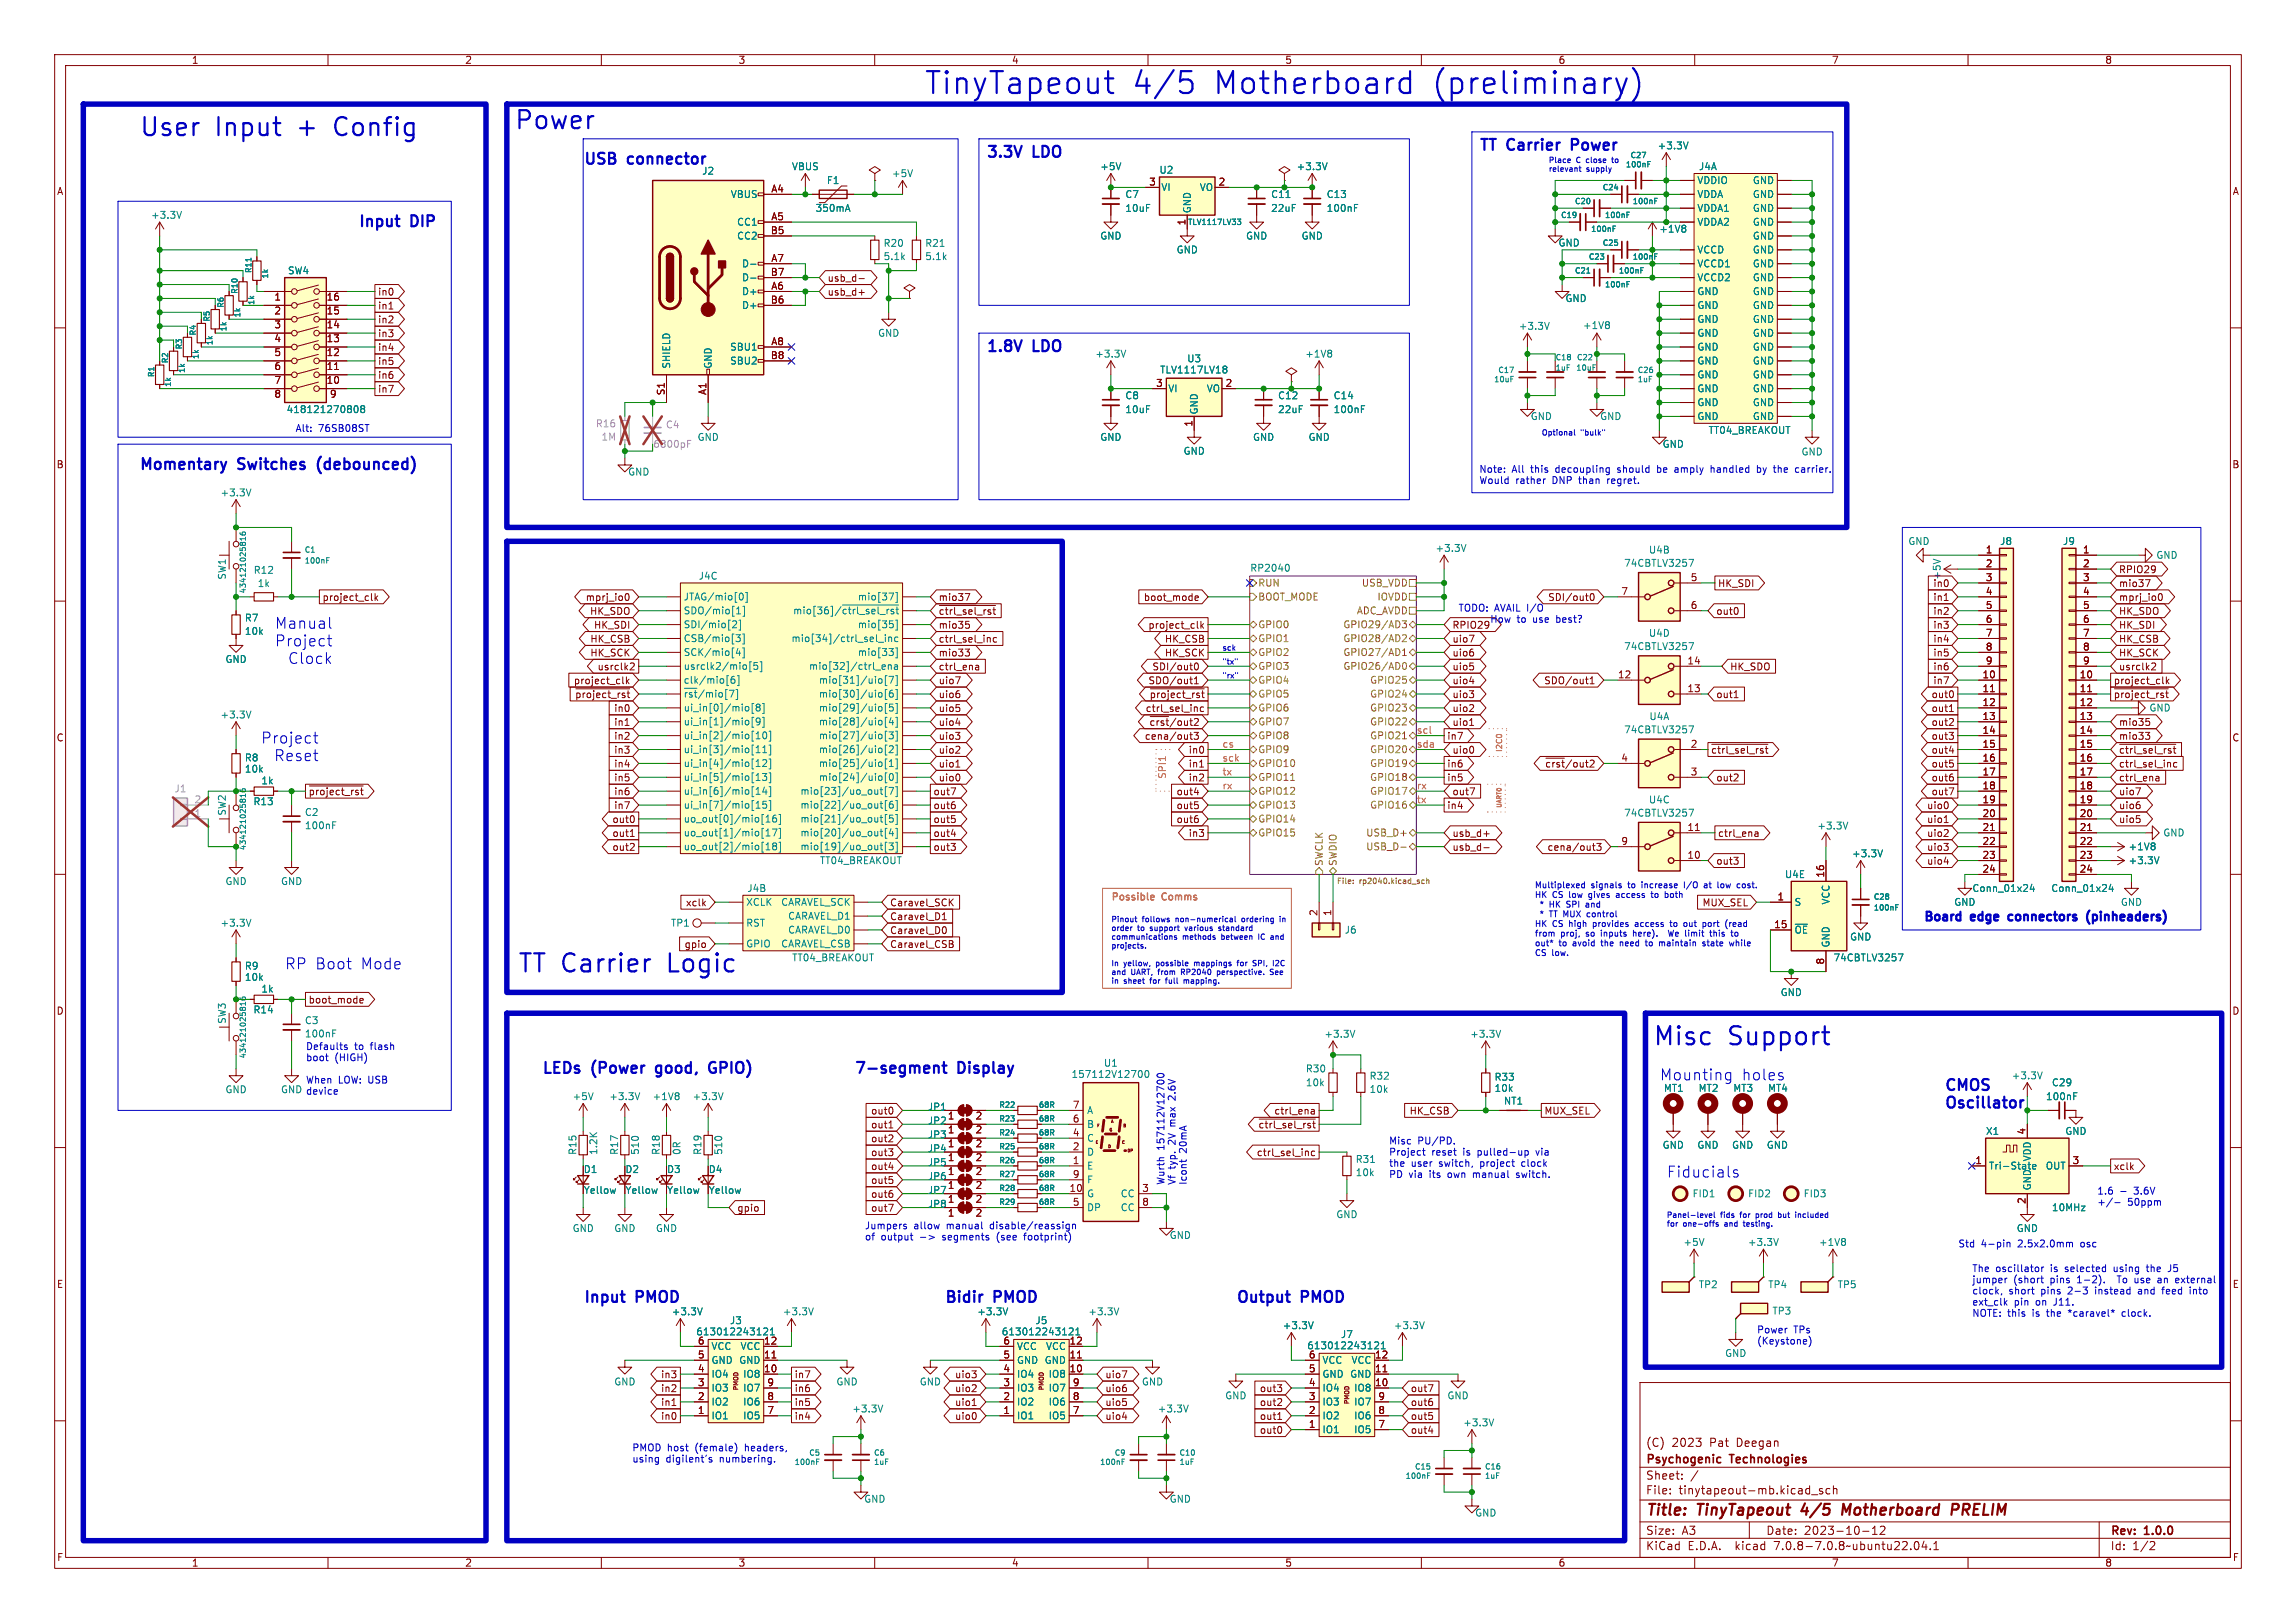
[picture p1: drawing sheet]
<svg xmlns="http://www.w3.org/2000/svg" width="420mm" height="297mm" viewBox="0 0 420 297" stroke-linecap="round" stroke-linejoin="round" font-family="sans-serif">
<defs><g id="words">
<g font-size="5.6" fill="#0000c2">
<text x="168.9" y="17.5">TinyTapeout</text>
<text x="207.2" y="17.5">4/5</text>
<text x="222.5" y="17.5">Motherboard</text>
<text x="262.9" y="17.5">(preliminary)</text>
</g>
<g font-size="4.6" fill="#0000c2">
<text x="94" y="23.9">Power</text>
<text x="25.4" y="25.2">User</text>
<text x="39.5" y="25.2">Input</text>
<text x="54.9" y="25.2">+</text>
<text x="62.1" y="25.2">Config</text>
<text x="94.6" y="178.2">TT Carrier</text>
<text x="122.6" y="178.2">Logic</text>
<text x="302.3" y="191.5">Misc</text>
<text x="316.2" y="191.5">Support</text>
</g>
<g font-size="2.8" fill="#0000c2">
<text x="180.3" y="29">3.3V</text>
<text x="189.1" y="29">LDO</text>
<text x="270.5" y="27.7">TT</text>
<text x="275.9" y="27.7">Carrier</text>
<text x="288.4" y="27.7">Power</text>
<text x="106.7" y="30.2">USB</text>
<text x="115" y="30.2">connector</text>
<text x="65.2" y="41.7">Input</text>
<text x="75.1" y="41.7">DIP</text>
<text x="180.3" y="64.5">1.8V</text>
<text x="189.1" y="64.5">LDO</text>
<text x="25.4" y="86.1">Momentary</text>
<text x="43.7" y="86.1">Switches</text>
<text x="59" y="86.1">(debounced)</text>
<text x="50.3" y="118.5">Project</text>
<text x="50.3" y="115.2">Manual</text>
<text x="52.7" y="121.7">Clock</text>
<text x="47.8" y="136.2">Project</text>
<text x="50.2" y="139.5">Reset</text>
<text x="52.2" y="177.6">RP Boot</text>
<text x="66.1" y="177.6">Mode</text>
<text x="99.1" y="196.6">LEDs</text>
<text x="108.4" y="196.6">(Power</text>
<text x="120.9" y="196.6">good,</text>
<text x="131.5" y="196.6">GPIO)</text>
<text x="156.2" y="196.6">7-segment</text>
<text x="175.4" y="196.6">Display</text>
<text x="303.5" y="197.9">Mounting</text>
<text x="318.5" y="197.9">holes</text>
<text x="355.6" y="199.7">CMOS</text>
<text x="355.6" y="203">Oscillator</text>
<text x="304.8" y="215.7">Fiducials</text>
<text x="106.7" y="238.5">Input</text>
<text x="116.5" y="238.5">PMOD</text>
<text x="172.7" y="238.5">Bidir</text>
<text x="182" y="238.5">PMOD</text>
<text x="226.1" y="238.5">Output</text>
<text x="238.2" y="238.5">PMOD</text>
</g>
<g font-size="2.8" fill="#840000">
<text x="301" y="277.9">Title:</text>
<text x="310.6" y="277.9">TinyTapeout</text>
<text x="330.4" y="277.9">4/5</text>
<text x="338.6" y="277.9">Motherboard</text>
<text x="359.4" y="277.9">PRELIM</text>
</g>
<g font-size="2.2" fill="#0000c2">
<text x="351.8" y="168.7">Board</text>
<text x="360.8" y="168.7">edge</text>
<text x="368.6" y="168.7">connectors</text>
<text x="383.8" y="168.7">(pinheaders)</text>
</g>
<g font-size="2.1" fill="#840000">
<text x="301" y="268.2">Psychogenic</text>
<text x="301" y="265">(C)</text>
<text x="305.8" y="265">2023</text>
<text x="312.8" y="265">Pat</text>
<text x="316.6" y="268.2">Technologies</text>
<text x="317.8" y="265">Deegan</text>
<text x="301" y="273.7">File:</text>
<text x="301" y="271">Sheet:</text>
<text x="307.1" y="273.7">tinytapeout-mb.kicad_sch</text>
<text x="301" y="281.1">Size:</text>
<text x="307.6" y="281.1">A3</text>
<text x="323" y="281.1">Date:</text>
<text x="330" y="281.1">2023-10-12</text>
<text x="386" y="281.3">Rev:</text>
<text x="392.4" y="281.3">1.0.0</text>
<text x="301" y="283.9">KiCad</text>
<text x="308.7" y="283.9">E.D.A.</text>
<text x="317.6" y="283.9">kicad</text>
<text x="324.8" y="283.9">7.0.8-7.0.8~ubuntu22.04.1</text>
<text x="386" y="283.9">Id:</text>
<text x="390.1" y="283.9">1/2</text>
</g>
<g font-size="1.8" fill="#840000">
<text x="35" y="11.9">1</text>
<text x="85" y="11.9">2</text>
<text x="135" y="11.9">3</text>
<text x="185" y="11.9">4</text>
<text x="235" y="11.9">5</text>
<text x="285" y="11.9">6</text>
<text x="335" y="11.9">7</text>
<text x="385" y="11.9">8</text>
<text x="10.3" y="35.9">A</text>
<text x="141" y="35.3">A4</text>
<text x="210.1" y="34">3</text>
<text x="222.8" y="34">2</text>
<text x="408.3" y="35.9">A</text>
<text x="141" y="40.4">A5</text>
<text x="216.9" y="41.3" transform="rotate(-90 216.9 41.3)">1</text>
<text x="140.9" y="42.9">B5</text>
<text x="140.9" y="50.5">B7</text>
<text x="141" y="53.1">A6</text>
<text x="141" y="48">A7</text>
<text x="151.3" y="51.8">usb_d-</text>
<text x="50.1" y="55.3">1</text>
<text x="50.1" y="57.9">2</text>
<text x="59.6" y="57.9">15</text>
<text x="59.6" y="55.3">16</text>
<text x="69.1" y="54.3">in0</text>
<text x="69.1" y="59.4">in2</text>
<text x="69.1" y="56.8">in1</text>
<text x="140.9" y="55.6">B6</text>
<text x="151.3" y="54.3">usb_d+</text>
<text x="50.1" y="60.4">3</text>
<text x="50.1" y="62.9">4</text>
<text x="50.1" y="65.5">5</text>
<text x="59.6" y="65.5">12</text>
<text x="59.6" y="62.9">13</text>
<text x="59.6" y="60.4">14</text>
<text x="69.1" y="61.9">in3</text>
<text x="69.1" y="64.5">in4</text>
<text x="140.9" y="65.8">B8</text>
<text x="141" y="63.2">A8</text>
<text x="50.1" y="68">6</text>
<text x="50.1" y="70.6">7</text>
<text x="59.6" y="70.6">10</text>
<text x="59.6" y="68">11</text>
<text x="69.1" y="69.5">in6</text>
<text x="69.1" y="67">in5</text>
<text x="211.4" y="70.9">3</text>
<text x="224.1" y="70.9">2</text>
<text x="50.1" y="73.1">8</text>
<text x="60.3" y="73.1">9</text>
<text x="69.1" y="72.1">in7</text>
<text x="121.7" y="72.4" transform="rotate(-90 121.7 72.4)">S1</text>
<text x="129.3" y="72.4" transform="rotate(-90 129.3 72.4)">A1</text>
<text x="218.2" y="78.2" transform="rotate(-90 218.2 78.2)">1</text>
<text x="10.3" y="85.9">B</text>
<text x="408.2" y="85.9">B</text>
<text x="363.1" y="101.3">1</text>
<text x="380.9" y="101.3">1</text>
<text x="309.2" y="106.4">5</text>
<text x="314.2" y="107.6">HK_SDI</text>
<text x="353.5" y="107.6">in0</text>
<text x="363.1" y="103.9">2</text>
<text x="363.1" y="106.4">3</text>
<text x="380.9" y="103.9">2</text>
<text x="380.9" y="106.4">3</text>
<text x="387.5" y="105.1">RPIO29</text>
<text x="387.5" y="107.6">mio37</text>
<text x="58.9" y="110.2">project_clk</text>
<text x="107" y="110.2">mprj_io0</text>
<text x="107.8" y="112.7">HK_SDO</text>
<text x="171.6" y="112.7">~{ctrl_sel_rst}</text>
<text x="171.6" y="110.2">mio37</text>
<text x="209.1" y="110.2">boot_mode</text>
<text x="283.1" y="110.2">SDI/out0</text>
<text x="296.5" y="109">7</text>
<text x="309.2" y="111.5">6</text>
<text x="313.9" y="112.7">out0</text>
<text x="353.5" y="110.2">in1</text>
<text x="353.5" y="112.7">in2</text>
<text x="363.1" y="109">4</text>
<text x="363.1" y="111.5">5</text>
<text x="380.9" y="109">4</text>
<text x="380.9" y="111.5">5</text>
<text x="387.5" y="112.7">HK_SDO</text>
<text x="387.5" y="110.2">mprj_io0</text>
<text x="107.9" y="117.8">HK_CSB</text>
<text x="108.6" y="115.3">HK_SDI</text>
<text x="171.6" y="117.8">ctrl_sel_inc</text>
<text x="171.6" y="115.3">mio35</text>
<text x="210" y="115.3">project_clk</text>
<text x="213" y="117.8">HK_CSB</text>
<text x="265.6" y="117.8">uio7</text>
<text x="265.6" y="115.3">RPIO29</text>
<text x="353.5" y="115.3">in3</text>
<text x="353.5" y="117.8">in4</text>
<text x="363.1" y="114">6</text>
<text x="363.1" y="116.6">7</text>
<text x="363.1" y="119.1">8</text>
<text x="380.9" y="114">6</text>
<text x="380.9" y="116.6">7</text>
<text x="380.9" y="119.1">8</text>
<text x="387.5" y="117.8">HK_CSB</text>
<text x="387.5" y="115.3">HK_SDI</text>
<text x="104.9" y="125.4">project_clk</text>
<text x="107.9" y="120.3">HK_SCK</text>
<text x="109.2" y="122.9">usrclk2</text>
<text x="171.6" y="120.3">mio33</text>
<text x="171.6" y="125.4">uio7</text>
<text x="171.6" y="122.9">ctrl_ena</text>
<text x="210" y="125.4">SDO/out1</text>
<text x="210.7" y="122.9">SDI/out0</text>
<text x="213" y="120.3">HK_SCK</text>
<text x="265.6" y="125.4">uio4</text>
<text x="265.6" y="120.3">uio6</text>
<text x="265.6" y="122.9">uio5</text>
<text x="282.4" y="125.4">SDO/out1</text>
<text x="295.9" y="124.2">12</text>
<text x="308.6" y="121.7">14</text>
<text x="316.4" y="122.9">HK_SDO</text>
<text x="353.5" y="125.4">in7</text>
<text x="353.5" y="120.3">in5</text>
<text x="353.5" y="122.9">in6</text>
<text x="362.5" y="124.2">10</text>
<text x="363.1" y="121.7">9</text>
<text x="380.3" y="124.2">10</text>
<text x="380.9" y="121.7">9</text>
<text x="386.6" y="125.4">project_clk</text>
<text x="387.5" y="122.9">usrclk2</text>
<text x="387.5" y="120.3">HK_SCK</text>
<text x="105.1" y="128">~{project_rst}</text>
<text x="112.2" y="130.5">in0</text>
<text x="171.6" y="130.5">uio5</text>
<text x="171.6" y="128">uio6</text>
<text x="209.5" y="130.5">ctrl_sel_inc</text>
<text x="210.2" y="128">~{project_rst}</text>
<text x="265.6" y="128">uio3</text>
<text x="265.6" y="130.5">uio2</text>
<text x="308.6" y="126.7">13</text>
<text x="313.9" y="128">out1</text>
<text x="353.2" y="128">out0</text>
<text x="353.2" y="130.5">out1</text>
<text x="362.5" y="126.7">11</text>
<text x="362.5" y="129.3">12</text>
<text x="362.5" y="131.8">13</text>
<text x="380.3" y="126.7">11</text>
<text x="380.3" y="129.3">12</text>
<text x="380.3" y="131.8">13</text>
<text x="386.6" y="128">~{project_rst}</text>
<text x="10.3" y="135.9">C</text>
<text x="112.2" y="135.6">in2</text>
<text x="112.2" y="133">in1</text>
<text x="171.6" y="135.6">uio3</text>
<text x="171.6" y="133">uio4</text>
<text x="209.3" y="135.6">cena/out3</text>
<text x="210.2" y="133">~{crst}/out2</text>
<text x="264.6" y="135.6">in7</text>
<text x="265.6" y="133">uio1</text>
<text x="309.2" y="136.9">2</text>
<text x="353.2" y="135.6">out3</text>
<text x="353.2" y="133">out2</text>
<text x="362.5" y="134.4">14</text>
<text x="362.5" y="136.9">15</text>
<text x="380.3" y="134.4">14</text>
<text x="380.3" y="136.9">15</text>
<text x="387.5" y="135.6">mio33</text>
<text x="387.5" y="133">mio35</text>
<text x="408.2" y="135.9">C</text>
<text x="112.2" y="143.2">in5</text>
<text x="112.2" y="140.7">in4</text>
<text x="112.2" y="138.1">in3</text>
<text x="171.6" y="138.1">uio2</text>
<text x="171.6" y="143.2">uio0</text>
<text x="171.6" y="140.7">uio1</text>
<text x="217.3" y="140.7">in1</text>
<text x="217.3" y="138.1">in0</text>
<text x="217.3" y="143.2">in2</text>
<text x="264.6" y="140.7">in6</text>
<text x="264.6" y="143.2">in5</text>
<text x="265.6" y="138.1">uio0</text>
<text x="282.5" y="140.7">~{crst}/out2</text>
<text x="296.5" y="139.4">4</text>
<text x="309.2" y="142">3</text>
<text x="312.9" y="138.1">~{ctrl_sel_rst}</text>
<text x="313.9" y="143.2">out2</text>
<text x="353.2" y="140.7">out5</text>
<text x="353.2" y="138.1">out4</text>
<text x="353.2" y="143.2">out6</text>
<text x="362.5" y="139.4">16</text>
<text x="362.5" y="142">17</text>
<text x="380.3" y="139.4">16</text>
<text x="380.3" y="142">17</text>
<text x="387.5" y="143.2">ctrl_ena</text>
<text x="387.5" y="138.1">~{ctrl_sel_rst}</text>
<text x="387.5" y="140.7">ctrl_sel_inc</text>
<text x="56.4" y="145.7">~{project_rst}</text>
<text x="112.2" y="145.7">in6</text>
<text x="112.2" y="148.3">in7</text>
<text x="170.7" y="145.7">out7</text>
<text x="170.7" y="148.3">out6</text>
<text x="215.1" y="148.3">out5</text>
<text x="215.1" y="145.7">out4</text>
<text x="264.6" y="148.3">in4</text>
<text x="265.6" y="145.7">out7</text>
<text x="352.4" y="148.3">uio0</text>
<text x="353.2" y="145.7">out7</text>
<text x="362.5" y="144.5">18</text>
<text x="362.5" y="147.1">19</text>
<text x="362.5" y="149.6">20</text>
<text x="380.3" y="144.5">18</text>
<text x="380.3" y="147.1">19</text>
<text x="380.3" y="149.6">20</text>
<text x="387.5" y="148.3">uio6</text>
<text x="387.5" y="145.7">uio7</text>
<text x="111.9" y="155.9">out2</text>
<text x="111.9" y="153.4">out1</text>
<text x="111.9" y="150.8">out0</text>
<text x="170.7" y="155.9">out3</text>
<text x="170.7" y="150.8">out5</text>
<text x="170.7" y="153.4">out4</text>
<text x="215.1" y="150.8">out6</text>
<text x="217.3" y="153.4">in3</text>
<text x="265.6" y="153.4">usb_d+</text>
<text x="265.6" y="155.9">usb_d-</text>
<text x="283" y="155.9">cena/out3</text>
<text x="296.5" y="154.7">9</text>
<text x="308.6" y="152.1">11</text>
<text x="314.2" y="153.4">ctrl_ena</text>
<text x="352.4" y="153.4">uio2</text>
<text x="352.4" y="150.8">uio1</text>
<text x="352.4" y="155.9">uio3</text>
<text x="362.5" y="152.1">21</text>
<text x="362.5" y="154.7">22</text>
<text x="380.3" y="152.1">21</text>
<text x="380.3" y="154.7">22</text>
<text x="387.5" y="150.8">uio5</text>
<text x="308.6" y="157.2">10</text>
<text x="313.9" y="158.4">out3</text>
<text x="333.8" y="160.7" transform="rotate(-90 333.8 160.7)">16</text>
<text x="352.4" y="158.4">uio4</text>
<text x="362.5" y="157.2">23</text>
<text x="362.5" y="159.8">24</text>
<text x="380.3" y="157.2">23</text>
<text x="380.3" y="159.8">24</text>
<text x="125.4" y="166.1">xclk</text>
<text x="162.7" y="166.1">Caravel_SCK</text>
<text x="241" y="167.7" transform="rotate(-90 241 167.7)">2</text>
<text x="243.6" y="167.7" transform="rotate(-90 243.6 167.7)">1</text>
<text x="311.3" y="166.1">MUX_SEL</text>
<text x="325" y="164.8">1</text>
<text x="125.1" y="173.7">gpio</text>
<text x="162.7" y="171.1">Caravel_D0</text>
<text x="162.7" y="168.6">Caravel_D1</text>
<text x="162.7" y="173.7">Caravel_CSB</text>
<text x="324.4" y="169.9">15</text>
<text x="333.8" y="176.6" transform="rotate(-90 333.8 176.6)">8</text>
<text x="10.3" y="185.9">D</text>
<text x="56.4" y="183.8">boot_mode</text>
<text x="408.2" y="185.9">D</text>
<text x="196.1" y="202.9">7</text>
<text x="159.2" y="204.2">out0</text>
<text x="159.2" y="209.2">out2</text>
<text x="159.2" y="206.7">out1</text>
<text x="173.3" y="205.2">1</text>
<text x="173.3" y="207.7">1</text>
<text x="178.4" y="205.2">2</text>
<text x="178.4" y="207.7">2</text>
<text x="196.1" y="208">4</text>
<text x="196.1" y="205.5">6</text>
<text x="230.1" y="206.7">~{ctrl_sel_rst}</text>
<text x="233" y="204.2">ctrl_ena</text>
<text x="257.8" y="204.2">HK_CSB</text>
<text x="282.4" y="204.2">MUX_SEL</text>
<text x="370.6" y="207.7" transform="rotate(-90 370.6 207.7)">4</text>
<text x="106.7" y="214.9">D1</text>
<text x="114.3" y="214.9">D2</text>
<text x="121.9" y="214.9">D3</text>
<text x="129.5" y="214.9">D4</text>
<text x="159.2" y="214.3">out4</text>
<text x="159.2" y="211.8">out3</text>
<text x="173.3" y="210.3">1</text>
<text x="173.3" y="212.8">1</text>
<text x="178.4" y="210.3">2</text>
<text x="178.4" y="212.8">2</text>
<text x="178.4" y="215.3">2</text>
<text x="196.1" y="213.1">1</text>
<text x="196.1" y="210.6">2</text>
<text x="196.1" y="215.6">9</text>
<text x="229.8" y="211.8">ctrl_sel_inc</text>
<text x="361.2" y="213.1">1</text>
<text x="379" y="213.1">3</text>
<text x="386.6" y="214.3">xclk</text>
<text x="134.8" y="221.9">gpio</text>
<text x="159.2" y="219.4">out6</text>
<text x="159.2" y="221.9">out7</text>
<text x="159.2" y="216.9">out5</text>
<text x="173.3" y="217.9">1</text>
<text x="178.4" y="217.9">2</text>
<text x="178.4" y="220.4">2</text>
<text x="195.5" y="218.2">10</text>
<text x="196.1" y="220.7">5</text>
<text x="208.8" y="218.2">3</text>
<text x="208.8" y="220.7">8</text>
<text x="370.6" y="220.4" transform="rotate(-90 370.6 220.4)">2</text>
<text x="173.3" y="223">1</text>
<text x="178.4" y="223">2</text>
<text x="10.3" y="235.9">E</text>
<text x="408.3" y="235.9">E</text>
<text x="127.6" y="251.2">4</text>
<text x="127.6" y="248.7">5</text>
<text x="127.6" y="246.1">6</text>
<text x="139.7" y="251.2">10</text>
<text x="139.7" y="248.7">11</text>
<text x="139.7" y="246.1">12</text>
<text x="183.4" y="251.2">4</text>
<text x="183.4" y="248.7">5</text>
<text x="183.4" y="246.1">6</text>
<text x="195.5" y="251.2">10</text>
<text x="195.5" y="248.7">11</text>
<text x="195.5" y="246.1">12</text>
<text x="239.3" y="251.2">5</text>
<text x="239.3" y="248.7">6</text>
<text x="251.4" y="251.2">11</text>
<text x="251.4" y="248.7">12</text>
<text x="120.8" y="255">in2</text>
<text x="120.8" y="252.4">in3</text>
<text x="120.8" y="257.5">in1</text>
<text x="127.6" y="256.3">2</text>
<text x="127.6" y="253.7">3</text>
<text x="140.3" y="256.3">8</text>
<text x="140.3" y="253.7">9</text>
<text x="145.3" y="252.4">in7</text>
<text x="145.3" y="255">in6</text>
<text x="145.3" y="257.5">in5</text>
<text x="174.6" y="257.5">uio1</text>
<text x="174.6" y="252.4">uio3</text>
<text x="174.6" y="255">uio2</text>
<text x="183.4" y="256.3">2</text>
<text x="183.4" y="253.7">3</text>
<text x="196.1" y="256.3">8</text>
<text x="196.1" y="253.7">9</text>
<text x="202.1" y="257.5">uio5</text>
<text x="202.1" y="252.4">uio7</text>
<text x="202.1" y="255">uio6</text>
<text x="230.4" y="257.5">out2</text>
<text x="230.4" y="255">out3</text>
<text x="239.3" y="256.3">3</text>
<text x="239.3" y="253.7">4</text>
<text x="251.4" y="253.7">10</text>
<text x="252" y="256.3">9</text>
<text x="258" y="257.5">out6</text>
<text x="258" y="255">out7</text>
<text x="120.8" y="260">in0</text>
<text x="127.6" y="258.8">1</text>
<text x="140.3" y="258.8">7</text>
<text x="145.3" y="260">in4</text>
<text x="174.6" y="260">uio0</text>
<text x="183.4" y="258.8">1</text>
<text x="196.1" y="258.8">7</text>
<text x="202.1" y="260">uio4</text>
<text x="230.4" y="262.6">out0</text>
<text x="230.4" y="260">out1</text>
<text x="239.3" y="261.4">1</text>
<text x="239.3" y="258.8">2</text>
<text x="252" y="261.4">7</text>
<text x="252" y="258.8">8</text>
<text x="258" y="262.6">out4</text>
<text x="258" y="260">out5</text>
<text x="10.3" y="285.9">F</text>
<text x="35" y="286.9">1</text>
<text x="85" y="286.9">2</text>
<text x="135" y="286.9">3</text>
<text x="185" y="286.9">4</text>
<text x="235" y="286.9">5</text>
<text x="285" y="286.9">6</text>
<text x="335" y="286.9">7</text>
<text x="385" y="286.9">8</text>
<text x="408.3" y="285.9">F</text>
</g>
<g font-size="1.8" fill="#008484">
<text x="303.1" y="27.5">+3.3V</text>
<text x="128.3" y="32.2">J2</text>
<text x="144.8" y="31.3">VBUS</text>
<text x="151.1" y="33.9">F1</text>
<text x="163.1" y="32.6">+5V</text>
<text x="201.2" y="31.3">+5V</text>
<text x="212" y="32">U2</text>
<text x="212.3" y="35.2">VI</text>
<text x="219.4" y="35.2">VO</text>
<text x="237.1" y="31.3">+3.3V</text>
<text x="310.4" y="33.9">VDDIO</text>
<text x="310.7" y="31.3">J4A</text>
<text x="320.5" y="33.9">GND</text>
<text x="27.5" y="40.2">+3.3V</text>
<text x="133.6" y="36.4">VBUS</text>
<text x="134.7" y="41.5">CC1</text>
<text x="149.1" y="39">350mA</text>
<text x="205.7" y="36.4">C7</text>
<text x="205.7" y="39">10uF</text>
<text x="218" y="39.1" transform="rotate(-90 218 39.1)">GND</text>
<text x="232.4" y="36.4">C11</text>
<text x="232.4" y="39">22uF</text>
<text x="242.6" y="39">100nF</text>
<text x="242.6" y="36.4">C13</text>
<text x="310.4" y="36.4">VDDA</text>
<text x="310.4" y="41.5">VDDA2</text>
<text x="310.4" y="39">VDDA1</text>
<text x="320.5" y="36.4">GND</text>
<text x="320.5" y="39">GND</text>
<text x="320.5" y="41.5">GND</text>
<text x="134.7" y="44">CC2</text>
<text x="161.5" y="47.8">5.1k</text>
<text x="161.5" y="45.4">R20</text>
<text x="169.1" y="47.8">5.1k</text>
<text x="169.1" y="45.4">R21</text>
<text x="201.2" y="44">GND</text>
<text x="215.1" y="46.6">GND</text>
<text x="227.8" y="44">GND</text>
<text x="238" y="44">GND</text>
<text x="285" y="45.3">GND</text>
<text x="303.4" y="42.8">+1V8</text>
<text x="310.4" y="46.6">VCCD</text>
<text x="320.5" y="46.6">GND</text>
<text x="320.5" y="44">GND</text>
<text x="52.6" y="50.4">SW4</text>
<text x="135.6" y="49.1">D-</text>
<text x="135.6" y="51.7">D-</text>
<text x="310.4" y="51.7">VCCD2</text>
<text x="310.4" y="49.1">VCCD1</text>
<text x="320.5" y="49.1">GND</text>
<text x="320.5" y="51.7">GND</text>
<text x="135.6" y="54.2">D+</text>
<text x="135.6" y="56.7">D+</text>
<text x="286.3" y="55.5">GND</text>
<text x="310.4" y="54.2">GND</text>
<text x="310.4" y="59.3">GND</text>
<text x="310.4" y="56.7">GND</text>
<text x="320.5" y="54.2">GND</text>
<text x="320.5" y="56.7">GND</text>
<text x="320.5" y="59.3">GND</text>
<text x="133.5" y="64.4">SBU1</text>
<text x="160.5" y="61.8">GND</text>
<text x="200.3" y="65.6">+3.3V</text>
<text x="238.7" y="65.6">+1V8</text>
<text x="277.7" y="60.6">+3.3V</text>
<text x="289.5" y="60.4">+1V8</text>
<text x="310.4" y="61.8">GND</text>
<text x="310.4" y="64.4">GND</text>
<text x="320.5" y="61.8">GND</text>
<text x="320.5" y="64.4">GND</text>
<text x="122.8" y="67.6" transform="rotate(-90 122.8 67.6)">SHIELD</text>
<text x="130.4" y="67.6" transform="rotate(-90 130.4 67.6)">GND</text>
<text x="133.5" y="66.9">SBU2</text>
<text x="212.1" y="68.5">TLV1117LV18</text>
<text x="213.6" y="72">VI</text>
<text x="217.1" y="66.5">U3</text>
<text x="220.6" y="72">VO</text>
<text x="310.4" y="66.9">GND</text>
<text x="310.4" y="69.4">GND</text>
<text x="310.4" y="72">GND</text>
<text x="320.5" y="66.9">GND</text>
<text x="320.5" y="69.4">GND</text>
<text x="320.5" y="72">GND</text>
<text x="52.3" y="75.8">418121270808</text>
<text x="205.7" y="73.3">C8</text>
<text x="205.7" y="75.8">10uF</text>
<text x="219.3" y="75.9" transform="rotate(-90 219.3 75.9)">GND</text>
<text x="233.7" y="73.3">C12</text>
<text x="233.7" y="75.8">22uF</text>
<text x="243.8" y="75.8">100nF</text>
<text x="243.8" y="73.3">C14</text>
<text x="279.9" y="77.1">GND</text>
<text x="292.6" y="77.1">GND</text>
<text x="310.4" y="74.5">GND</text>
<text x="310.4" y="77.1">GND</text>
<text x="320.5" y="74.5">GND</text>
<text x="320.5" y="77.1">GND</text>
<text x="127.5" y="80.9">GND</text>
<text x="201.2" y="80.9">GND</text>
<text x="216.4" y="83.4">GND</text>
<text x="229.1" y="80.9">GND</text>
<text x="239.3" y="80.9">GND</text>
<text x="304" y="82.1">GND</text>
<text x="312.4" y="79.6">TT04_BREAKOUT</text>
<text x="329.4" y="83.5">GND</text>
<text x="114.8" y="87.2">GND</text>
<text x="40.2" y="91">+3.3V</text>
<text x="262.5" y="101.2">+3.3V</text>
<text x="301.5" y="101.5">U4B</text>
<text x="349" y="99.9">GND</text>
<text x="365.8" y="99.9">J8</text>
<text x="377.3" y="99.9">J9</text>
<text x="41.5" y="106.2" transform="rotate(-90 41.5 106.2)">SW1</text>
<text x="46.3" y="105.2">R12</text>
<text x="47" y="107.6">1k</text>
<text x="127.7" y="106.3">J4C</text>
<text x="228.6" y="104.7">RP2040</text>
<text x="297" y="103.9">74CBTLV3257</text>
<text x="355.2" y="106.2" transform="rotate(-90 355.2 106.2)">+5V</text>
<text x="394.3" y="102.5">GND</text>
<text x="44.7" y="114">R7</text>
<text x="125" y="112.6">SDO/mio[1]</text>
<text x="125" y="110.1">JTAG/mio[0]</text>
<text x="145" y="112.6">mio[36]/~{ctrl_sel_rst}</text>
<text x="156.8" y="110.1">mio[37]</text>
<text x="44.7" y="116.4">10k</text>
<text x="125" y="117.7">CSB/mio[3]</text>
<text x="125" y="115.2">SDI/mio[2]</text>
<text x="144.7" y="117.7">mio[34]/ctrl_sel_inc</text>
<text x="156.8" y="115.2">mio[35]</text>
<text x="297" y="119.2">74CBTLV3257</text>
<text x="301.5" y="116.7">U4D</text>
<text x="41.1" y="121.5">GND</text>
<text x="125" y="125.3">clk/mio[6]</text>
<text x="125" y="122.8">usrclk2/mio[5]</text>
<text x="125" y="120.2">SCK/mio[4]</text>
<text x="147.9" y="122.8">mio[32]/ctrl_ena</text>
<text x="149.7" y="125.3">mio[31]/uio[7]</text>
<text x="156.8" y="120.2">mio[33]</text>
<text x="40.2" y="131.7">+3.3V</text>
<text x="125" y="127.9">~{rst}/mio[7]</text>
<text x="125" y="130.4">ui_in[0]/mio[8]</text>
<text x="149.7" y="130.4">mio[29]/uio[5]</text>
<text x="149.7" y="127.9">mio[30]/uio[6]</text>
<text x="301.6" y="132">U4A</text>
<text x="393.1" y="130.4">GND</text>
<text x="125" y="132.9">ui_in[1]/mio[9]</text>
<text x="125" y="135.5">ui_in[2]/mio[10]</text>
<text x="149.7" y="135.5">mio[27]/uio[3]</text>
<text x="149.7" y="132.9">mio[28]/uio[4]</text>
<text x="297" y="134.4">74CBTLV3257</text>
<text x="44.7" y="139.5">R8</text>
<text x="44.7" y="141.6">10k</text>
<text x="47.7" y="143.7">1k</text>
<text x="125" y="138">ui_in[3]/mio[11]</text>
<text x="125" y="143.1">ui_in[5]/mio[13]</text>
<text x="125" y="140.6">ui_in[4]/mio[12]</text>
<text x="149.7" y="140.6">mio[25]/uio[1]</text>
<text x="149.7" y="143.1">mio[24]/uio[0]</text>
<text x="149.7" y="138">mio[26]/uio[2]</text>
<text x="41.5" y="149.4" transform="rotate(-90 41.5 149.4)">SW2</text>
<text x="46.3" y="147.5">R13</text>
<text x="55.7" y="149.5">C2</text>
<text x="125" y="145.6">ui_in[6]/mio[14]</text>
<text x="125" y="148.2">ui_in[7]/mio[15]</text>
<text x="146.3" y="145.6">mio[23]/uo_out[7]</text>
<text x="146.3" y="148.2">mio[22]/uo_out[6]</text>
<text x="297" y="149.6">74CBTLV3257</text>
<text x="301.5" y="147.2">U4C</text>
<text x="55.7" y="151.9">100nF</text>
<text x="125" y="153.3">uo_out[1]/mio[17]</text>
<text x="125" y="150.7">uo_out[0]/mio[16]</text>
<text x="125" y="155.8">uo_out[2]/mio[18]</text>
<text x="146.3" y="155.8">mio[19]/uo_out[3]</text>
<text x="146.3" y="150.7">mio[21]/uo_out[5]</text>
<text x="146.3" y="153.3">mio[20]/uo_out[4]</text>
<text x="332.3" y="152">+3.3V</text>
<text x="389.3" y="155.8">+1V8</text>
<text x="395.6" y="153.3">GND</text>
<text x="149.9" y="158.3">TT04_BREAKOUT</text>
<text x="326.4" y="160.9">U4E</text>
<text x="338.7" y="157.1">+3.3V</text>
<text x="389.3" y="158.3">+3.3V</text>
<text x="41.1" y="162.2">GND</text>
<text x="51.3" y="162.2">GND</text>
<text x="136.4" y="166">XCLK</text>
<text x="136.6" y="163.4">J4B</text>
<text x="142.8" y="166">CARAVEL_SCK</text>
<text x="328.2" y="166">S</text>
<text x="334.9" y="165.6" transform="rotate(-90 334.9 165.6)">VCC</text>
<text x="357.4" y="166">GND</text>
<text x="360.7" y="163.4">Conn_01x24</text>
<text x="375.1" y="163.4">Conn_01x24</text>
<text x="387.9" y="166">GND</text>
<text x="40.2" y="169.8">+3.3V</text>
<text x="122.6" y="169.8">TP1</text>
<text x="136.4" y="173.6">GPIO</text>
<text x="136.4" y="169.8">RST</text>
<text x="142.8" y="173.6">CARAVEL_CSB</text>
<text x="144.1" y="168.5">CARAVEL_D1</text>
<text x="144.1" y="171">CARAVEL_D0</text>
<text x="245.9" y="171">J6</text>
<text x="328.2" y="171">~{OE}</text>
<text x="334.9" y="173.5" transform="rotate(-90 334.9 173.5)">GND</text>
<text x="338.3" y="172.3">GND</text>
<text x="44.7" y="177.6">R9</text>
<text x="44.7" y="179.7">10k</text>
<text x="144.8" y="176.1">TT04_BREAKOUT</text>
<text x="335.3" y="176.1">74CBTLV3257</text>
<text x="46.3" y="185.6">R14</text>
<text x="47.7" y="181.8">1k</text>
<text x="325.6" y="182.5">GND</text>
<text x="41.5" y="187.5" transform="rotate(-90 41.5 187.5)">SW3</text>
<text x="55.7" y="187.6">C3</text>
<text x="55.7" y="190">100nF</text>
<text x="242.2" y="190.1">+3.3V</text>
<text x="268.8" y="190.1">+3.3V</text>
<text x="195.9" y="197.5">157112V12700</text>
<text x="201.8" y="195.4">U1</text>
<text x="238.8" y="196.4">R30</text>
<text x="250.4" y="197.8">R32</text>
<text x="273.3" y="198">R33</text>
<text x="367.9" y="197.7">+3.3V</text>
<text x="41.1" y="200.3">GND</text>
<text x="104.6" y="201.5">+5V</text>
<text x="111.4" y="201.5">+3.3V</text>
<text x="119.3" y="201.5">+1V8</text>
<text x="126.6" y="201.5">+3.3V</text>
<text x="169.6" y="203.4">JP1</text>
<text x="238.8" y="199">10k</text>
<text x="250.4" y="200.2">10k</text>
<text x="273.3" y="200">10k</text>
<text x="275" y="202.3">NT1</text>
<text x="304.3" y="200">MT1</text>
<text x="310.6" y="200">MT2</text>
<text x="317" y="200">MT3</text>
<text x="323.3" y="200">MT4</text>
<text x="374.2" y="201.5">100nF</text>
<text x="375.2" y="199">C29</text>
<text x="169.6" y="208.5">JP3</text>
<text x="169.6" y="206">JP2</text>
<text x="198.8" y="209.1">C</text>
<text x="198.8" y="206.6">B</text>
<text x="198.8" y="204.1">A</text>
<text x="363.2" y="207.9">X1</text>
<text x="377.7" y="207.9">GND</text>
<text x="105.6" y="211.4" transform="rotate(-90 105.6 211.4)">R15</text>
<text x="109.4" y="211.4" transform="rotate(-90 109.4 211.4)">1.2K</text>
<text x="113.3" y="211.4" transform="rotate(-90 113.3 211.4)">R17</text>
<text x="117.1" y="211.4" transform="rotate(-90 117.1 211.4)">510</text>
<text x="120.9" y="211.4" transform="rotate(-90 120.9 211.4)">R18</text>
<text x="124.7" y="211.4" transform="rotate(-90 124.7 211.4)">0R</text>
<text x="128.5" y="211.4" transform="rotate(-90 128.5 211.4)">R19</text>
<text x="132.3" y="211.4" transform="rotate(-90 132.3 211.4)">510</text>
<text x="169.6" y="211">JP4</text>
<text x="169.6" y="213.6">JP5</text>
<text x="173.3" y="215.3">1</text>
<text x="198.8" y="214.2">E</text>
<text x="198.8" y="211.7">D</text>
<text x="247.9" y="215.4">10k</text>
<text x="247.9" y="213">R31</text>
<text x="304" y="210.4">GND</text>
<text x="310.4" y="210.4">GND</text>
<text x="316.7" y="210.4">GND</text>
<text x="323.1" y="210.4">GND</text>
<text x="363.7" y="214.2">Tri-State</text>
<text x="371.7" y="212.6" transform="rotate(-90 371.7 212.6)">VDD</text>
<text x="374.1" y="214.2">OUT</text>
<text x="106.7" y="218.7">Yellow</text>
<text x="114.3" y="218.7">Yellow</text>
<text x="121.9" y="218.7">Yellow</text>
<text x="129.5" y="218.7">Yellow</text>
<text x="169.6" y="216.1">JP6</text>
<text x="169.6" y="218.7">JP7</text>
<text x="169.6" y="221.2">JP8</text>
<text x="173.3" y="220.4">1</text>
<text x="198.8" y="219.3">G</text>
<text x="198.8" y="221.8">DP</text>
<text x="198.8" y="216.8">F</text>
<text x="204.9" y="219.3">CC</text>
<text x="204.9" y="221.8">CC</text>
<text x="309.5" y="219.3">FID1</text>
<text x="319.7" y="219.3">FID2</text>
<text x="329.8" y="219.3">FID3</text>
<text x="371.7" y="217.9" transform="rotate(-90 371.7 217.9)">GND</text>
<text x="375.2" y="221.8">10MHz</text>
<text x="104.6" y="225.7">GND</text>
<text x="112.3" y="225.7">GND</text>
<text x="119.9" y="225.7">GND</text>
<text x="213.9" y="226.9">GND</text>
<text x="244.3" y="223.1">GND</text>
<text x="368.8" y="225.7">GND</text>
<text x="307.8" y="228.2">+5V</text>
<text x="319.6" y="228.2">+3.3V</text>
<text x="332.6" y="228.2">+1V8</text>
<text x="310.7" y="235.9">TP2</text>
<text x="323.4" y="235.9">TP4</text>
<text x="336.1" y="235.9">TP5</text>
<text x="122.8" y="240.9">+3.3V</text>
<text x="127.3" y="244.6">613012243121</text>
<text x="133.4" y="242.5">J3</text>
<text x="143.1" y="240.9">+3.3V</text>
<text x="178.7" y="240.9">+3.3V</text>
<text x="183.1" y="244.6">613012243121</text>
<text x="189.3" y="242.5">J5</text>
<text x="199" y="240.9">+3.3V</text>
<text x="234.5" y="243.4">+3.3V</text>
<text x="245.2" y="245.1">J7</text>
<text x="254.9" y="243.4">+3.3V</text>
<text x="324.1" y="240.8">TP3</text>
<text x="130" y="249.8">GND GND</text>
<text x="130" y="247.2">VCC</text>
<text x="135.4" y="247.2">VCC</text>
<text x="185.9" y="249.8">GND GND</text>
<text x="185.9" y="247.2">VCC</text>
<text x="191.2" y="247.2">VCC</text>
<text x="239" y="247.1">613012243121</text>
<text x="241.8" y="249.8">VCC</text>
<text x="247.1" y="249.8">VCC</text>
<text x="315.5" y="248.5">GND</text>
<text x="112.3" y="253.7">GND</text>
<text x="130" y="257.4">IO2</text>
<text x="130" y="254.9">IO3</text>
<text x="130" y="252.3">IO4</text>
<text x="135.8" y="252.3">IO8</text>
<text x="135.8" y="257.4">IO6</text>
<text x="135.8" y="254.9">IO7</text>
<text x="152.9" y="253.7">GND</text>
<text x="168.1" y="253.7">GND</text>
<text x="185.9" y="257.4">IO2</text>
<text x="185.9" y="254.9">IO3</text>
<text x="185.9" y="252.3">IO4</text>
<text x="191.7" y="252.3">IO8</text>
<text x="191.7" y="257.4">IO6</text>
<text x="191.7" y="254.9">IO7</text>
<text x="208.8" y="253.7">GND</text>
<text x="224" y="256.3">GND</text>
<text x="241.8" y="257.4">IO3</text>
<text x="241.8" y="254.9">IO4</text>
<text x="241.8" y="252.3">GND GND</text>
<text x="247.6" y="254.9">IO8</text>
<text x="247.6" y="257.4">IO7</text>
<text x="264.7" y="256.3">GND</text>
<text x="130" y="259.9">IO1</text>
<text x="135.8" y="259.9">IO5</text>
<text x="155.8" y="258.7">+3.3V</text>
<text x="185.9" y="259.9">IO1</text>
<text x="191.7" y="259.9">IO5</text>
<text x="211.7" y="258.7">+3.3V</text>
<text x="241.8" y="262.5">IO1</text>
<text x="241.8" y="259.9">IO2</text>
<text x="247.6" y="262.5">IO5</text>
<text x="247.6" y="259.9">IO6</text>
<text x="267.6" y="261.2">+3.3V</text>
<text x="158" y="275.2">GND</text>
<text x="213.9" y="275.2">GND</text>
<text x="269.7" y="277.7">GND</text>
</g>
<g font-size="1.8" fill="#0000c2">
<text x="54" y="79.1">Alt:</text>
<text x="58.2" y="79.1">76SB08ST</text>
<text x="270.5" y="86.6">Note:</text>
<text x="270.5" y="88.7">Would</text>
<text x="276.6" y="86.6">All</text>
<text x="277.2" y="88.7">rather</text>
<text x="280.2" y="86.6">this</text>
<text x="284.1" y="88.7">DNP</text>
<text x="284.8" y="86.6">decoupling</text>
<text x="289.1" y="88.7">than</text>
<text x="294.5" y="88.7">regret.</text>
<text x="296.4" y="86.6">should</text>
<text x="303.8" y="86.6">be</text>
<text x="307.2" y="86.6">amply</text>
<text x="314" y="86.6">handled</text>
<text x="322.7" y="86.6">by</text>
<text x="326" y="86.6">the</text>
<text x="330.1" y="86.6">carrier.</text>
<text x="266.7" y="112">TODO: AVAIL I/O</text>
<text x="273.7" y="114.1">How</text>
<text x="278.7" y="114.1">to</text>
<text x="281.8" y="114.1">use</text>
<text x="286.2" y="114.1">best?</text>
<text x="55.9" y="192.2">Defaults</text>
<text x="55.9" y="194.3">boot</text>
<text x="61.2" y="194.3">(HIGH)</text>
<text x="64.9" y="192.2">to</text>
<text x="67.9" y="192.2">flash</text>
<text x="51.3" y="200.3">GND device</text>
<text x="55.9" y="198.4">When</text>
<text x="61.9" y="198.4">LOW: USB</text>
<text x="215.1" y="200.8" transform="rotate(-90 215.1 200.8)">2.6V</text>
<text x="215.1" y="209.3" transform="rotate(-90 215.1 209.3)">2V</text>
<text x="215.1" y="205.8" transform="rotate(-90 215.1 205.8)">max</text>
<text x="254" y="209.5">Misc</text>
<text x="259.3" y="209.5">PU/PD.</text>
<text x="213.1" y="210.5" transform="rotate(-90 213.1 210.5)">157112V12700</text>
<text x="215.1" y="213.9" transform="rotate(-90 215.1 213.9)">typ.</text>
<text x="217.2" y="211" transform="rotate(-90 217.2 211)">20mA</text>
<text x="254" y="211.6">Project</text>
<text x="254" y="213.6">the</text>
<text x="254" y="215.7">PD</text>
<text x="257.7" y="215.7">via</text>
<text x="258.1" y="213.6">user</text>
<text x="261.6" y="215.7">its</text>
<text x="261.9" y="211.6">reset</text>
<text x="263.4" y="213.6">switch,</text>
<text x="265.1" y="215.7">own</text>
<text x="267.8" y="211.6">is</text>
<text x="269.9" y="215.7">manual</text>
<text x="270.6" y="211.6">pulled-up</text>
<text x="271.1" y="213.6">project</text>
<text x="278.1" y="215.7">switch.</text>
<text x="278.8" y="213.6">clock</text>
<text x="281.5" y="211.6">via</text>
<text x="213.1" y="216.9" transform="rotate(-90 213.1 216.9)">Wurth</text>
<text x="215.1" y="216.9" transform="rotate(-90 215.1 216.9)">Vf</text>
<text x="217.2" y="216.9" transform="rotate(-90 217.2 216.9)">Icont</text>
<text x="383.5" y="218.7">1.6</text>
<text x="383.5" y="220.7">+/-</text>
<text x="389.2" y="220.7">50ppm</text>
<text x="390.5" y="218.7">3.6V</text>
<text x="158.1" y="225">Jumpers</text>
<text x="158.1" y="227.1">of</text>
<text x="161.2" y="227.1">output</text>
<text x="167.1" y="225">allow</text>
<text x="172.7" y="227.1">segments</text>
<text x="173.3" y="225">manual</text>
<text x="181.4" y="225">disable/reassign</text>
<text x="182.8" y="227.1">(see</text>
<text x="188" y="227.1">footprint)</text>
<text x="358.1" y="228.4">Std</text>
<text x="360.7" y="232.9">The</text>
<text x="362.4" y="228.4">4-pin</text>
<text x="365.1" y="232.9">oscillator</text>
<text x="369.2" y="228.4">2.5x2.0mm</text>
<text x="375.2" y="232.9">is</text>
<text x="378" y="232.9">selected</text>
<text x="380.9" y="228.4">osc</text>
<text x="387.1" y="232.9">using</text>
<text x="393.4" y="232.9">the</text>
<text x="397.5" y="232.9">J5</text>
<text x="360.7" y="234.9">jumper</text>
<text x="360.7" y="237">clock,</text>
<text x="360.7" y="239">ext_clk</text>
<text x="367.5" y="237">short</text>
<text x="368.3" y="234.9">(short</text>
<text x="368.4" y="239">pin</text>
<text x="372.5" y="239">on</text>
<text x="373.5" y="237">pins</text>
<text x="375.2" y="234.9">pins</text>
<text x="376" y="239">J11.</text>
<text x="378.6" y="237">2-3</text>
<text x="380.3" y="234.9">1-2).</text>
<text x="383.7" y="237">instead</text>
<text x="388.1" y="234.9">To use</text>
<text x="391.8" y="237">and</text>
<text x="395.8" y="234.9">an</text>
<text x="396.4" y="237">feed</text>
<text x="399.3" y="234.9">external</text>
<text x="401.7" y="237">into</text>
<text x="321.3" y="244.1">Power</text>
<text x="328.1" y="244.1">TPs</text>
<text x="360.7" y="241.1">NOTE: this</text>
<text x="371.9" y="241.1">is</text>
<text x="374.7" y="241.1">the</text>
<text x="378.8" y="241.1">*caravel*</text>
<text x="388.8" y="241.1">clock.</text>
<text x="321.3" y="246.1">(Keystone)</text>
<text x="115.6" y="265.7">PMOD host</text>
<text x="115.6" y="267.7">using</text>
<text x="121.8" y="267.7">digilent's</text>
<text x="127.3" y="265.7">(female)</text>
<text x="131.8" y="267.7">numbering.</text>
<text x="136.6" y="265.7">headers,</text>
</g>
<g font-size="1.8" fill="#a1a1a1">
<text x="108.9" y="78.4">R16</text>
<text x="109.9" y="80.8">1M</text>
<text x="121.7" y="78.6">C4</text>
<text x="31.8" y="145.2">J1</text>
<text x="35.5" y="149.6">1</text>
<text x="35.5" y="147.1">2</text>
</g>
<text font-size="1.8" fill="#008400" x="119.4" y="82.1">6800pF</text>
<g font-size="1.8" fill="#848400">
<text x="230.1" y="107.5">RUN</text>
<text x="249" y="107.5">USB_VDD</text>
<text x="230.1" y="110.1">BOOT_MODE</text>
<text x="248.1" y="112.6">ADC_AVDD</text>
<text x="251.9" y="110.1">IOVDD</text>
<text x="230.1" y="115.2">GPIO0</text>
<text x="230.1" y="117.7">GPIO1</text>
<text x="245.6" y="115.2">GPIO29/AD3</text>
<text x="245.6" y="117.7">GPIO28/AD2</text>
<text x="230.1" y="120.2">GPIO2</text>
<text x="230.1" y="122.8">GPIO3</text>
<text x="230.1" y="125.3">GPIO4</text>
<text x="245.6" y="120.2">GPIO27/AD1</text>
<text x="245.6" y="122.8">GPIO26/AD0</text>
<text x="250.5" y="125.3">GPIO25</text>
<text x="230.1" y="127.9">GPIO5</text>
<text x="230.1" y="130.4">GPIO6</text>
<text x="250.5" y="130.4">GPIO23</text>
<text x="250.5" y="127.9">GPIO24</text>
<text x="230.1" y="132.9">GPIO7</text>
<text x="230.1" y="135.5">GPIO8</text>
<text x="250.5" y="135.5">GPIO21</text>
<text x="250.5" y="132.9">GPIO22</text>
<text x="230.1" y="140.6">GPIO10</text>
<text x="230.1" y="143.1">GPIO11</text>
<text x="230.1" y="138">GPIO9</text>
<text x="250.5" y="143.1">GPIO18</text>
<text x="250.5" y="140.6">GPIO19</text>
<text x="250.5" y="138">GPIO20</text>
<text x="230.1" y="145.6">GPIO12</text>
<text x="230.1" y="148.2">GPIO13</text>
<text x="250.5" y="148.2">GPIO16</text>
<text x="250.5" y="145.6">GPIO17</text>
<text x="230.1" y="150.7">GPIO14</text>
<text x="230.1" y="153.3">GPIO15</text>
<text x="249.8" y="153.3">USB_D+</text>
<text x="249.8" y="155.8">USB_D-</text>
<text x="242.2" y="158.6" transform="rotate(-90 242.2 158.6)">SWCLK</text>
<text x="244.7" y="158.6" transform="rotate(-90 244.7 158.6)">SWDIO</text>
</g>
<g font-size="1.8" fill="#ff7100">
<text x="223.5" y="136.9">cs</text>
<text x="259.1" y="134.4">scl</text>
<text x="259.1" y="136.9">sda</text>
<text x="213.4" y="142.6" transform="rotate(-90 213.4 142.6)">SPI1</text>
<text x="223.5" y="142">tx</text>
<text x="223.5" y="139.5">sck</text>
<text x="223.5" y="144.5">rx</text>
<text x="259.1" y="144.5">rx</text>
<text x="259.1" y="147.1">tx</text>
<text x="203.2" y="164.9">Possible</text>
<text x="212.7" y="164.9">Comms</text>
</g>
<g font-size="1.5" fill="#0000c2">
<text x="280.7" y="162.6">Multiplexed</text>
<text x="280.7" y="164.4">HK</text>
<text x="281.7" y="166.2">*</text>
<text x="281.7" y="167.9">*</text>
<text x="283.7" y="166.2">HK</text>
<text x="283.7" y="167.9">TT MUX</text>
<text x="284" y="164.4">CS</text>
<text x="287" y="166.2">SPI</text>
<text x="287.2" y="164.4">low</text>
<text x="290.7" y="166.2">and</text>
<text x="290.9" y="167.9">control</text>
<text x="291" y="164.4">gives</text>
<text x="291.1" y="162.6">signals</text>
<text x="296.3" y="164.4">access</text>
<text x="298" y="162.6">to</text>
<text x="300.7" y="162.6">increase</text>
<text x="303" y="164.4">to</text>
<text x="305.7" y="164.4">both</text>
<text x="308.7" y="162.6">I/O</text>
<text x="312.6" y="162.6">at</text>
<text x="315.3" y="162.6">low</text>
<text x="319.1" y="162.6">cost.</text>
<text x="280.7" y="169.7">HK</text>
<text x="280.7" y="171.5">from</text>
<text x="280.7" y="173.2">out*</text>
<text x="284" y="169.7">CS</text>
<text x="285.2" y="173.2">to</text>
<text x="285.5" y="171.5">proj,</text>
<text x="287.2" y="169.7">high</text>
<text x="287.9" y="173.2">avoid</text>
<text x="290.3" y="171.5">so</text>
<text x="291.8" y="169.7">provides</text>
<text x="293.3" y="171.5">inputs</text>
<text x="293.3" y="173.2">the</text>
<text x="297" y="173.2">need</text>
<text x="299.4" y="171.5">here).</text>
<text x="299.7" y="169.7">access</text>
<text x="301.9" y="173.2">to</text>
<text x="304.6" y="173.2">maintain</text>
<text x="306.3" y="171.5">We limit</text>
<text x="306.4" y="169.7">to</text>
<text x="309.1" y="169.7">out</text>
<text x="312.8" y="169.7">port</text>
<text x="312.8" y="173.2">state</text>
<text x="314.4" y="171.5">this</text>
<text x="317.2" y="169.7">(read</text>
<text x="318" y="173.2">while</text>
<text x="280.7" y="175">CS</text>
<text x="283.9" y="175">low.</text>
</g>
<g font-size="1.4" fill="#0000c2">
<text x="283.2" y="29.9">Place</text>
<text x="288.4" y="29.9">C</text>
<text x="290.4" y="29.9">close</text>
<text x="295.4" y="29.9">to</text>
<text x="283.2" y="31.5">relevant</text>
<text x="290.2" y="31.5">supply</text>
<text x="281.9" y="79.8">Optional</text>
<text x="289.2" y="79.8">&quot;bulk&quot;</text>
<text x="223.5" y="119.1">sck</text>
<text x="223.5" y="124.2">&quot;rx&quot;</text>
<text x="223.5" y="121.7">&quot;tx&quot;</text>
<text x="203.2" y="168.8">Pinout</text>
<text x="203.2" y="170.4">order</text>
<text x="203.2" y="172">communications</text>
<text x="203.2" y="173.6">projects.</text>
<text x="208.1" y="170.4">to</text>
<text x="209" y="168.8">follows</text>
<text x="210.6" y="170.4">support</text>
<text x="215.3" y="168.8">non-numerical</text>
<text x="216.4" y="172">methods</text>
<text x="217.3" y="170.4">various</text>
<text x="223.7" y="170.4">standard</text>
<text x="223.7" y="172">between</text>
<text x="227.6" y="168.8">ordering</text>
<text x="230.7" y="172">IC</text>
<text x="233.2" y="172">and</text>
<text x="234.8" y="168.8">in</text>
<text x="203.2" y="176.9">In</text>
<text x="203.2" y="178.5">and</text>
<text x="205.6" y="176.9">yellow,</text>
<text x="206.9" y="178.5">UART,</text>
<text x="211.7" y="176.9">possible</text>
<text x="212.1" y="178.5">from</text>
<text x="216.5" y="178.5">RP2040</text>
<text x="218.9" y="176.9">mappings</text>
<text x="223.4" y="178.5">perspective.</text>
<text x="227.1" y="176.9">for</text>
<text x="230.2" y="176.9">SPI,</text>
<text x="233.3" y="178.5">See</text>
<text x="234.1" y="176.9">I2C</text>
<text x="203.2" y="180.1">in</text>
<text x="205.6" y="180.1">sheet</text>
<text x="210.6" y="180.1">for</text>
<text x="213.7" y="180.1">full</text>
<text x="217.3" y="180.1">mapping.</text>
<text x="304.8" y="222.9">Panel-level</text>
<text x="304.8" y="224.5">for</text>
<text x="307.9" y="224.5">one-offs</text>
<text x="314.8" y="222.9">fids</text>
<text x="315.7" y="224.5">and</text>
<text x="318.6" y="222.9">for</text>
<text x="319.4" y="224.5">testing.</text>
<text x="321.7" y="222.9">prod</text>
<text x="326" y="222.9">but</text>
<text x="329.4" y="222.9">included</text>
</g>
<g font-size="1.4" fill="#008484">
<text x="298.1" y="29.1">C27</text>
<text x="293.1" y="35">C24</text>
<text x="297.3" y="30.8">100nF</text>
<text x="217.2" y="41.4">TLV1117LV33</text>
<text x="285.4" y="40.1">C19</text>
<text x="288" y="37.6">C20</text>
<text x="293.5" y="40.1">100nF</text>
<text x="298.6" y="37.6">100nF</text>
<text x="290.5" y="47.7">C23</text>
<text x="290.9" y="42.6">100nF</text>
<text x="293.1" y="45.2">C25</text>
<text x="298.6" y="47.7">100nF</text>
<text x="43.7" y="53.9" transform="rotate(-90 43.7 53.9)">R10</text>
<text x="46.2" y="50.1" transform="rotate(-90 46.2 50.1)">R11</text>
<text x="49.2" y="51.1" transform="rotate(-90 49.2 51.1)">1k</text>
<text x="288" y="50.3">C21</text>
<text x="293.5" y="52.8">100nF</text>
<text x="296" y="50.3">100nF</text>
<text x="38.6" y="59" transform="rotate(-90 38.6 59)">R5</text>
<text x="41.1" y="56.4" transform="rotate(-90 41.1 56.4)">R6</text>
<text x="44.2" y="58.2" transform="rotate(-90 44.2 58.2)">1k</text>
<text x="46.7" y="55.9" transform="rotate(-90 46.7 55.9)">1k</text>
<text x="33.5" y="64" transform="rotate(-90 33.5 64)">R3</text>
<text x="36" y="61.5" transform="rotate(-90 36 61.5)">R4</text>
<text x="36.5" y="65.8" transform="rotate(-90 36.5 65.8)">1k</text>
<text x="39.1" y="63.3" transform="rotate(-90 39.1 63.3)">1k</text>
<text x="41.6" y="60.7" transform="rotate(-90 41.6 60.7)">1k</text>
<text x="28.4" y="69.1" transform="rotate(-90 28.4 69.1)">R1</text>
<text x="31" y="66.6" transform="rotate(-90 31 66.6)">R2</text>
<text x="31.5" y="70.9" transform="rotate(-90 31.5 70.9)">1k</text>
<text x="34" y="68.4" transform="rotate(-90 34 68.4)">1k</text>
<text x="273.2" y="70.1">10uF</text>
<text x="274" y="68.5">C17</text>
<text x="284.4" y="68">1uF</text>
<text x="288.2" y="68">10uF</text>
<text x="288.3" y="66.1">C22</text>
<text x="299.5" y="68.5">C26</text>
<text x="299.5" y="70.1">1uF</text>
<text x="55.6" y="101.3">C1</text>
<text x="55.6" y="103.3">100nF</text>
<text x="45.2" y="108.7" transform="rotate(-90 45.2 108.7)">434121025816</text>
<text x="45.2" y="155.7" transform="rotate(-90 45.2 155.7)">434121025816</text>
<text x="342.6" y="164.8">C28</text>
<text x="342.6" y="166.8">100nF</text>
<text x="45.2" y="193.8" transform="rotate(-90 45.2 193.8)">434121025816</text>
<text x="182.7" y="202.9">R22</text>
<text x="182.7" y="208">R24</text>
<text x="182.7" y="205.5">R23</text>
<text x="182.7" y="215.6">R27</text>
<text x="182.7" y="213.1">R26</text>
<text x="182.7" y="210.5">R25</text>
<text x="182.7" y="218.2">R28</text>
<text x="182.7" y="220.7">R29</text>
<text x="145.2" y="268.3">100nF</text>
<text x="147.9" y="266.6">C5</text>
<text x="159.8" y="266.6">C6</text>
<text x="159.8" y="268.3">1uF</text>
<text x="201.1" y="268.3">100nF</text>
<text x="203.8" y="266.6">C9</text>
<text x="215.6" y="266.6">C10</text>
<text x="215.6" y="268.3">1uF</text>
<text x="258.7" y="269.1">C15</text>
<text x="271.5" y="269.1">C16</text>
<text x="257" y="270.8">100nF</text>
<text x="271.5" y="270.8">1uF</text>
</g>
<text font-size="1.4" fill="#008400" x="284.4" y="66.1">C18</text>
<text font-size="1.4" fill="#ff7100" x="274.8" y="137.8" transform="rotate(-90 274.8 137.8)">I2C0</text>
<g font-size="1.4" fill="#848400">
<text x="244.5" y="162.1">File:</text>
<text x="248.7" y="162.1">rp2040.kicad_sch</text>
</g>
<g font-size="1.4" fill="#840000">
<text x="189.9" y="202.9">68R</text>
<text x="189.9" y="208">68R</text>
<text x="189.9" y="205.5">68R</text>
<text x="189.9" y="215.6">68R</text>
<text x="189.9" y="213.1">68R</text>
<text x="189.9" y="210.5">68R</text>
<text x="189.9" y="218.2">68R</text>
<text x="189.9" y="220.7">68R</text>
</g>
<text font-size="1.1" fill="#ff7100" x="274.7" y="148" transform="rotate(-90 274.7 148)">UART0</text>
<g font-size="1.1" fill="#840000">
<text x="135.2" y="254.6" transform="rotate(-90 135.2 254.6)">PMOD</text>
<text x="191.1" y="254.6" transform="rotate(-90 191.1 254.6)">PMOD</text>
<text x="247" y="257.1" transform="rotate(-90 247 257.1)">PMOD</text>
</g>
<g font-size=".7" fill="#840000">
<text x="200.3" y="209.5">E</text>
<text x="200.5" y="206.5">F</text>
<text x="202.8" y="207.2">G</text>
<text x="203.1" y="205.7">A</text>
<text x="205.1" y="209.5">C</text>
<text x="205.3" y="206.5">B</text>
<text x="202.5" y="210.3">D</text>
<text x="206.1" y="211">DP</text>
</g>
</g></defs>
<g fill="none" stroke="#840000" stroke-width=".18">
<path d="M10 10h400v277h-400zM12 12h396v273h-396zM60 10v2M110 10v2M160 10v2M210 10v2M260 10v2M310 10v2M360 10v2M138.7 35.3h1v.5h-1zM139.7 35.6h5.1M229.9 37.3v3.3h1.2l-1.2 1.3-1.3-1.3h1.3"/>
<path d="M229.9 34.3v2M234.9 31.8l1.1-.7-1.1-.6-1 .6 1 .7v1.2M234.9 33h.1M240 37.3v3.3h1.3l-1.3 1.3-1.2-1.3h1.2M240 31.8v4.5M240 31.8l-.7 1.2M240 31.8l.8 1.2M289.6 38.1h2M292.6 38.1h2M294.6 35.6h2.1M297.2 33h2M297.7 35.6h2"/>
<path d="M300.2 33h2.1M304.8 27.9l-.8 1.3M304.8 27.9v2.6M304.8 27.9l.8 1.3M307.3 35.6h2.6M307.3 33h2.6M307.3 38.1h2.6M309.9 31.8h15.2v45.7h-15.2zM325.1 35.6h2.6M325.1 33h2.6M325.1 38.1h2.6M10 60h2"/>
<path d="M39.4 55.9v.7M41.9 53.3v.8M41.9 57.7v.7M44.4 50.8v.8M44.4 55.1v.8M47 47v.8M47 51.3v.8M138.7 55.6h1v.5h-1zM138.7 53.1h1v.5h-1zM138.7 50.5h1v.6h-1zM138.7 48h1v.5h-1zM138.7 42.9h1v.5h-1z"/>
<path d="M138.7 40.4h1v.5h-1zM139.7 40.6h5.1M139.7 53.3h5.1M139.7 48.3h5.1M139.7 43.2h5.1M139.7 55.9h5.1M139.7 50.8h5.1M284.5 41.9v1.3h1.2l-1.2 1.3-1.3-1.3h1.3M285.7 52.1v1.2h1.3l-1.3 1.3-1.2-1.3h1.2M287 40.6h2.1M289.6 50.8h2M290.1 40.6h2"/>
<path d="M292.1 48.3h2M292.6 50.8h2M294.6 45.7h2.1M295.1 48.3h2.1M297.7 45.7h2M302.3 40.6l-.8 1.3M302.3 40.6v2.6M302.3 40.6l.7 1.3M307.3 40.6h2.6M307.3 53.3h2.6M307.3 48.3h2.6M307.3 55.9h2.6"/>
<path d="M307.3 50.8h2.6M307.3 45.7h2.6M307.3 58.4h2.6M325.1 40.6h2.6M325.1 53.3h2.6M325.1 48.3h2.6M325.1 43.2h2.6M325.1 55.9h2.6M325.1 50.8h2.6M325.1 45.7h2.6M325.1 58.4h2.6M408 60h2"/>
<path d="M39.4 60.2v.8M121.9 68.6v5.1M129.3 67.6h.5v1h-.5zM129.5 76.2v1.3h1.3l-1.3 1.2-1.2-1.2h1.2M129.5 68.6v5.1M138.7 65.8h1v.5h-1zM138.7 63.2h1v.6h-1zM139.7 63.5h5.1M139.7 66h5.1M231.1 74.2v3.3h1.3l-1.3 1.2-1.2-1.2h1.2M231.1 71.1v2.1M236.2 68.6l1-.7-1-.6-1 .6 1 .7v1.3"/>
<path d="M236.2 69.9h.1M241.3 74.2v3.3h1.3l-1.3 1.2-1.3-1.2h1.3M241.3 66l-.8 1.3M241.3 66v2.6M241.3 71.1v2.1M241.3 66l.8 1.3M279.4 73.7v1.2h1.3l-1.3 1.3-1.3-1.3h1.3M279.4 61v2.5M279.4 66v2.1M279.4 69.1v2M279.4 61l-.8 1.2M279.4 61l.8 1.2"/>
<path d="M284.5 66v2.1M284.5 69.1v2M292.1 73.7v1.2h1.3l-1.3 1.3-1.3-1.3h1.3M292.1 61v2.5M292.1 66v2.1M292.1 69.1v2M292.1 61l-.8 1.2M292.1 61l.8 1.2M297.2 66v2.1M297.2 69.1v2M307.3 63.5h2.6M307.3 66h2.6"/>
<path d="M307.3 61h2.6M307.3 68.6h2.6M307.3 71.1h2.6M307.3 73.7h2.6M307.3 76.2h2.6M325.1 63.5h2.6M325.1 66h2.6M325.1 61h2.6M325.1 68.6h2.6M325.1 71.1h2.6M325.1 73.7h2.6M325.1 76.2h2.6"/>
<path d="M331.5 78.7v1.3h1.2l-1.2 1.3-1.3-1.3h1.3M10 110h2M408 110h2M10 160h2M408 160h2M133.3 172.7h2.6M133.3 165.1h2.6M133.3 168.9h2.6M135.9 163.8h20.3v10.2h-20.3zM156.2 172.7h2.5M156.2 165.1h2.5M156.2 167.6h2.5"/>
<path d="M156.2 170.2h2.5M10 210h2M106.7 201.9v2.6M106.7 207v.8M106.7 211.3v.8M106.7 201.9l-.8 1.3M106.7 201.9l.7 1.3M114.3 201.9v2.6M114.3 207v.8M114.3 211.3v.8M114.3 201.9l.8 1.3M114.3 201.9l-.8 1.3"/>
<path d="M121.9 201.9v2.6M121.9 207v.8M121.9 211.3v.8M121.9 201.9l-.7 1.3M121.9 201.9l.8 1.3M129.5 201.9v2.6M129.5 207v.8M129.5 211.3v.8M129.5 201.9l.8 1.3M129.5 201.9l-.7 1.3M185.4 215.9h.8M306.1 203.2v3.8h-1.3l1.3 1.3 1.2-1.3h-1.2"/>
<path d="M312.4 203.2v3.8h-1.3l1.3 1.3 1.3-1.3h-1.3M318.8 203.2v3.8h-1.3l1.3 1.3 1.2-1.3h-1.2M325.1 203.2v3.8h-1.3l1.3 1.3 1.3-1.3h-1.3M360.7 213.4h2.5M366.4 210.8h.6v-1.2h.7v1.2h.6v-1.2h.6v1.2M370.8 218.4v3.8h-1.2l1.2 1.3 1.3-1.3h-1.3M370.8 205.7v2.6M378.5 213.4h2.5M408 210h2M309.9 233.7h.1M322.6 233.7h.1M10 260h2"/>
<path d="M300 253h108v32h-108zM317.5 241.3h.1M317.5 243.8v1.3h1.3l-1.3 1.3-1.3-1.3h1.3M408 260h2M264.2 266.7v2M264.2 269.7v2.1M300 278.5h108M300 274.5h108M300 268.5h108M305.5 273.2v.2M305.5 272.5v.1M307.7 270.5v.2"/>
<path d="M307.7 269.8v.1M310.2 263.2h1l-.5 .6M310.6 269.1l-1.3 1.9M311.1 263.9v.6M320 278.5v3M331.4 273.5h1.1M333.4 272.5l-.4-.1-.2 .2 .1 .2 .5 .2v.3h-.6M334.7 272.5l-.4-.1-.3 .3v.4l.2 .2h.5M335.4 272.5l.2-.1 .3 .1 .1 .9M335.4 271.9v1.5M342.5 279.7l.4-.4v1.5M343.9 279.4l.6-.1 .2 .1 .1 .3-.9 1.1h.9"/>
<path d="M384 278.5v6.5M60 285v2M110 285v2M160 285v2M210 285v2M260 285v2M300 281.5h108M310 285v2M340.7 280.2h1.2M342.5 280.8h.9M350.4 282.2l.1-.1a.8 .8 0 0 1 .5 .7 .8 .8 0 0 1-.5 .8 1 1 0 0 1-.1-1.4zM351.9 282l-.3 1.1h.9"/>
<path d="M352.3 282.6v1M353.1 283.4v.2M353.7 283.6h.9M353.7 282.5l.5-.4v1.5M360 285v2M393.5 282.1l.5 .1 .2 .3-1 1.1h1"/>
</g>
<path d="M330.2 275.1l-.7 1.4h1.3M338.5 275.2l-.8 1.4-.5-1.4-.2 2M357.1 276.3h.7a.55 .55 0 0 0 .5-.5 .55 .55 0 0 0-.3-.6h-.8l-.2 2" fill="none" stroke="#840000" stroke-width=".4"/>
<g fill="none" stroke="#840000" stroke-width=".3">
<path d="M228.3 36.3h3.1M238.5 36.3h3.1M290.1 39.1v3.1M291.6 36.6v3M296.7 34v3.1M299.2 31.5v3M291.6 49.3v3M294.1 46.7v3.1M296.7 44.2v3M229.6 73.2h3.1M239.8 73.2h3M277.9 69.1h3"/>
<path d="M283 69.1h3M290.6 69.1h3M295.7 69.1h3M262.6 268.7h3.1M314.3 266.7l.5 .1M314.8 267.6l-.5 .1"/>
</g>
<path d="M228.6 105.4h30.5v54.6h-30.5z" fill="#fff" stroke="#fff" stroke-width=".18"/>
<path d="M228.6 105.4h30.5v54.6h-30.5z" fill="none" stroke="#840084" stroke-width=".18"/>
<g fill="none" stroke="#848400" stroke-width=".18">
<path d="M228.6 114.3l.6-.6 .7 .6-.7 .6zM228.6 116.8l.6-.6 .7 .6-.7 .7zM228.6 119.4l.6-.7 .7 .7-.7 .6zM228.6 106h.6l.7 .7-.7 .6h-.6zM228.6 108.6h.6l.7 .6-.7 .7h-.6zM256.5 113.6h.8l-.4 .5 .3 .1v.6l-.2 .1-.5-.1M256.6 120h.7M256.6 119.1l.3-.4v1.3M256.6 116.3l.4-.2 .3 .4-.8 .9h.8M257.8 119.4l.6-.7 .7 .7-.7 .6zM257.8 114.3l.6-.6 .7 .6-.7 .6zM257.8 116.8l.6-.6 .7 .6-.7 .7z"/>
<path d="M257.8 106h1.3v1.3h-1.3zM257.8 108.6h1.3v1.3h-1.3zM257.8 111.1h1.3v1.3h-1.3zM228.6 139.7l.6-.6 .7 .6-.7 .6zM228.6 121.9l.6-.6 .7 .6-.7 .7zM228.6 124.5l.6-.7 .7 .7-.7 .6zM228.6 127l.6-.6 .7 .6-.7 .6zM228.6 129.5l.6-.6 .7 .6-.7 .7zM228.6 132.1l.6-.7 .7 .7-.7 .6zM228.6 134.6l.6-.6 .7 .6-.7 .7zM228.6 137.2l.6-.7 .7 .7-.7 .6zM256.6 135.2h.7"/>
<path d="M256.7 121.4l.2-.2a.68 .68 0 0 1 .4 .7 .68 .68 0 0 1-.4 .6l-.3-.5zM257.8 121.9l.6-.6 .7 .6-.7 .7zM257.8 139.7l.6-.6 .7 .6-.7 .6zM257.8 137.2l.6-.7 .7 .7-.7 .6zM257.8 134.6l.6-.6 .7 .6-.7 .7zM257.8 132.1l.6-.7 .7 .7-.7 .6zM257.8 129.5l.6-.6 .7 .6-.7 .7zM257.8 127l.6-.6 .7 .6-.7 .6zM257.8 124.5l.6-.7 .7 .7-.7 .6zM228.6 142.2l.6-.6 .7 .6-.7 .7zM228.6 147.3l.6-.6 .7 .6-.7 .7zM228.6 149.9l.6-.7 .7 .7-.7 .6z"/>
<path d="M228.6 152.4l.6-.6 .7 .6-.7 .6zM229.2 144.1l.7 .7-.7 .6-.6-.6zM236.1 142.8h.7M241.3 158.8l.6 .6v.6h-1.2v-.6zM243.2 159.4l.6-.6 .7 .6-.7 .6zM256.3 155h.9M257.8 147.3l.6-.6 .7 .6-.7 .7zM257.8 144.8l.6-.7 .7 .7-.7 .6zM257.8 142.2l.6-.6 .7 .6-.7 .7zM257.8 152.4l.6-.6 .7 .6-.7 .6zM257.8 154.9l.6-.6 .7 .6-.7 .7zM247.5 161.6v.1"/>
<path d="M247.5 161.1v.1M260.5 161.1l-.3-.1-.1 .2v.4h.4M261 161.1h.3l.1 .6M261 160.7v1"/>
</g>
<g fill="none" stroke="#008484" stroke-width=".18">
<path d="M235.2 36.1h.8M242.8 29.8l-.5 1.3M247.8 38h.4M247.8 37.4h.6M297.6 39.3h.3M297.6 38.8h.5M301.4 30h.3M301.4 29.6h.5M302.7 36.8h.3M302.7 36.3h.5M308.8 26l-.4 1.2M45.9 47.2v.6"/>
<path d="M137.3 48.4h1M137.3 50.9h1M283.4 59l-.4 1.3M290.3 50h.5M294.2 58.9l.2 .2-.2 .3 .2 .3v.2l-.2 .2M295.1 41.8h.3M295.1 41.4h.4M297.6 52h.3M297.6 51.5h.5M300.1 49.5h.4M300.1 49h.5M302.7 46.9h.3"/>
<path d="M302.7 46.4h.5M308.1 41.2l.3 .3-.3 .3 .3 .2v.2l-.3 .3M243.4 64.1l.2 .2-.2 .3 .2 .3v.2l-.2 .2M249 74.9h.5M249 74.2h.6M291.4 66.8h.5M235.5 103.3a.79 .79 0 0 1 0 1.2M108.5 200l-.4 1.2M117 200l-.4 1.2M124 200l.2 .2-.2 .3 .2 .3v.2l-.2 .2M132.3 200l-.5 1.2M371.1 212.7v1.1"/>
<path d="M371.9 213.2l-.1 .6M372.2 213.1l.2 .3-.6 .1M372.4 213.9h-.2M261.1 270h.4"/>
</g>
<g fill="none" stroke="#840000" stroke-width=".33">
<path d="M228.3 37.3h3.1M238.5 37.3h3.1M289.1 39.1v3.1M292.6 36.6v3M297.7 34v3.1M300.2 31.5v3M292.6 49.3v3M295.1 46.7v3.1M297.7 44.2v3M229.6 74.2h3.1M239.8 74.2h3M277.9 68.1h3"/>
<path d="M283 68.1h3M290.6 68.1h3M295.7 68.1h3M262.6 269.7h3.1"/>
</g>
<g fill="#ffffc2" stroke="#ffffc2" stroke-width=".18">
<path d="M363.2 208.3h15.3v10.1h-15.3z"/>
<path d="M119.4 33h20.3v35.6h-20.3z"/>
<path d="M309.9 31.8h15.2v45.7h-15.2z"/>
<path d="M135.9 163.8h20.3v10.2h-20.3z"/>
<path d="M304 234.6h5v1.9h-5z"/>
<path d="M318.4 238.5h4.9v1.9h-4.9z"/>
<path d="M316.7 234.6h5v1.9h-5z"/>
<path d="M198.1 198.1h10.2v25.4h-10.2z"/>
<circle cx="307.3" cy="218.4" r="1.27"/>
</g>
<path d="M119.4 33h20.3v35.6h-20.3zM121.9 54.6a.64 .64 0 0 0 .7 .6 .64 .64 0 0 0 .6-.6M121.9 47a.64 .64 0 0 1 .7-.6 .64 .64 0 0 1 .6 .6M198.1 198.1h10.2v25.4h-10.2zM363.2 208.3h15.3v10.1h-15.3zM304 234.6h5v1.9h-5zM309.9 233.7l-.9 .9M316.7 234.6h5v1.9h-5zM318.4 238.5h4.9v1.9h-4.9zM322.6 233.7l-.9 .9M318.4 240.4l-.9 .9" fill="none" stroke="#840000" stroke-width=".25"/>
<path d="M38.6 56.6h1.5v3.6h-1.5zM41.1 54.1h1.6v3.6h-1.6zM43.7 51.6h1.5v3.5h-1.5zM46.2 47.8h1.6v3.5h-1.6zM105.9 207.8h1.5v3.5h-1.5zM113.5 207.8h1.6v3.5h-1.6zM121.2 207.8h1.5v3.5h-1.5zM128.8 207.8h1.5v3.5h-1.5zM186.2 215.1h3.5v1.6h-3.5z" fill="none" stroke="#840000" stroke-width=".2"/>
<path d="M117.9 79.2h3" fill="none" stroke="#a1a1a1" stroke-width=".33"/>
<path d="M117.9 78.2h3" fill="none" stroke="#a1a1a1" stroke-width=".3"/>
<path d="M119.4 76.2v2M119.4 79.2v2.1M125.8 81.2h.4M125.8 80.6h.6" fill="none" stroke="#a1a1a1" stroke-width=".18"/>
<path d="M117.7 76.2l3.4 5.1M121.1 76.2l-3.4 5.1" fill="none" stroke="#9d3333" stroke-width=".46"/>
<g fill="none" stroke="#840000" stroke-width=".51">
<path d="M121.2 45.6a1.9 1.9 0 0 1 2.1-.4 1.9 1.9 0 0 1 1.2 1.8v7.6a1.91 1.91 0 0 1-1.9 1.9 1.91 1.91 0 0 1-2-1.9l.1-7.8 .1-.6zM127 50.3v1.3l2.5 2.5M129.5 46.5v10.1M132.1 49v1.3l-2.6 2.5M201.7 208l-.3 2.1M201.9 210.6h2.1M201.9 205l-.2 2M202.2 207.5h2M202.4 204.5h2.1M204.7 208l-.2 2.1M205 205l-.3 2"/>
<circle cx="307.3" cy="218.4" r="1.27"/>
</g>
<g fill="#840000" stroke="#840000" stroke-width=".25">
<path d="M121.9 54.6h1.3a.64 .64 0 0 1-.6 .6 .64 .64 0 0 1-.7-.6z"/>
<path d="M121.9 47h1.3v7.6h-1.3z"/>
<path d="M122.1 46.5a.64 .64 0 0 1 .7-.1 .64 .64 0 0 1 .4 .6h-1.3z"/>
<path d="M129.5 43.9l1.3 2.6h-2.5z"/>
<path d="M131.4 47.8h1.3v1.2h-1.3z"/>
<circle cx="127" cy="49.7" r=".63"/>
</g>
<circle cx="129.5" cy="56.6" r="1.27" fill="#840000" stroke="#840000" stroke-width=".18"/>
<g fill="none" stroke="#840000" stroke-width="1.3">
<circle cx="306.1" cy="201.9" r="1.27"/>
<circle cx="312.4" cy="201.9" r="1.27"/>
<circle cx="318.8" cy="201.9" r="1.27"/>
<circle cx="325.1" cy="201.9" r="1.27"/>
</g>
<circle cx="205.7" cy="210.6" r=".25" fill="#840000"/>
<g fill="none" stroke="#840000" stroke-width=".18">
<path d="M139.7 35.6h5.1M147.3 31.8l-.7 1.2M147.3 31.8v2.5M147.3 31.8l.8 1.2M148.6 35.6h7.6M154.9 34h-1l-3 3.1h-1M160 31.8l1-.7-1-.6-1 .6 1 .7v1.2M160 33h.1M165.1 33l-.8 1.3M165.1 33v2.6M165.1 33l.8 1.3M203.2 37.3v3.3h1.3l-1.3 1.3-1.3-1.3h1.3"/>
<path d="M203.2 31.8v4.5M203.2 31.8l-.8 1.2M203.2 31.8l.8 1.2M209.5 34.3h2.6M217.2 39.4v3.8h1.2l-1.2 1.3-1.3-1.3h1.3M222.2 34.3h2.6M229.9 34.3v2M229.9 37.3v2.1M240 34.3v2M240 37.3v2.1M289.6 38.1h2M292.6 38.1h2"/>
<path d="M294.6 35.6h2.1M297.2 33h2M297.7 35.6h2M300.2 33h2.1M307.3 35.6h2.6M307.3 33h2.6M307.3 38.1h2.6M325.1 35.6h2.6M325.1 33h2.6M325.1 38.1h2.6M29.2 40.6v2.6M29.2 40.6l-.8 1.3"/>
<path d="M29.2 40.6l.8 1.3M36.8 58.4v.8M39.4 55.9v.7M41.9 53.3v.8M41.9 57.7v.7M44.4 50.8v.8M44.4 55.1v.8M47 47v.8M47 51.3v.8M48.3 53.3h5M48.3 58.4h5M48.3 55.9h5"/>
<path d="M58.2 59.8l-3.8 1M58.2 57.3l-3.8 1M58.2 54.7l-3.8 1.1M58.2 52.2l-3.8 1M58.4 53.3h5.1M58.4 58.4h5.1M58.4 55.9h5.1M68.6 52.1h4.3l1.1 1.2-1.1 1.3h-4.3zM68.6 57.1h4.3l1.1 1.3-1.1 1.3h-4.3zM68.6 59.7h4.3l1.1 1.3-1.1 1.2h-4.3zM68.6 54.6h4.3l1.1 1.3-1.1 1.3h-4.3zM71.2 56.6h.7"/>
<path d="M139.7 53.3h5.1M139.7 55.9h5.1M139.7 48.3h5.1M139.7 50.8h5.1M139.7 40.6h5.1M139.7 43.2h5.1M151 52.1h8.3l1.1 1.2-1.1 1.3h-8.3l-1.1-1.3zM151 49.5h8.3l1.1 1.3-1.1 1.3h-8.3l-1.1-1.3zM157.1 53.5h1M157.1 51h1M160 43.2v.7M160 47.5v.8"/>
<path d="M162.6 57.2v1.2h1.2l-1.2 1.3-1.3-1.3h1.3M166.4 53.3l1-.6-1-.6-1 .6 1 .6v1.3M166.4 54.6h.1M167.6 43.2v.7M167.6 47.5v.8M287 40.6h2.1M289.6 50.8h2M290.1 40.6h2M292.1 48.3h2M292.6 50.8h2M294.6 45.7h2.1M295.1 48.3h2.1"/>
<path d="M297.7 45.7h2M307.3 53.3h2.6M307.3 58.4h2.6M307.3 55.9h2.6M307.3 45.7h2.6M307.3 48.3h2.6M307.3 50.8h2.6M307.3 40.6h2.6M325.1 53.3h2.6M325.1 58.4h2.6M325.1 55.9h2.6M325.1 45.7h2.6"/>
<path d="M325.1 48.3h2.6M325.1 50.8h2.6M325.1 40.6h2.6M325.1 43.2h2.6M29.2 66v.8M29.2 70.4v.7M31.7 63.5v.8M31.7 67.8v.8M34.3 61v.7M34.3 65.3v.7M36.8 62.7v.8M39.4 60.2v.8"/>
<path d="M48.3 71.1h5M48.3 68.6h5M48.3 66h5M48.3 63.5h5M48.3 61h5M58.2 69.9l-3.8 1.1M58.2 67.4l-3.8 1M58.2 64.8l-3.8 1.1M58.2 62.3l-3.8 1.1M58.4 71.1h5.1M58.4 68.6h5.1M58.4 66h5.1"/>
<path d="M58.4 63.5h5.1M58.4 61h5.1M61.2 67.6h.7M68.6 67.3h4.3l1.1 1.3-1.1 1.3h-4.3zM68.6 64.8h4.3l1.1 1.2-1.1 1.3h-4.3zM68.6 69.8h4.3l1.1 1.3-1.1 1.3h-4.3zM68.6 62.2h4.3l1.1 1.3-1.1 1.3h-4.3zM121.9 68.6v5.1M129.5 68.6v5.1M139.7 66h5.1M139.7 63.5h5.1M203.2 74.2v3.3h1.3l-1.3 1.2-1.3-1.2h1.3"/>
<path d="M203.2 66l-.8 1.3M203.2 66v2.6M203.2 71.1v2.1M203.2 66l.8 1.3M210.8 71.1h2.6M218.4 76.2v3.8h1.3l-1.3 1.3-1.2-1.3h1.2M223.5 71.1h2.6M231.1 71.1v2.1M231.1 74.2v2M241.3 71.1v2.1M241.3 74.2v2M303.5 78.7v1.3h1.3l-1.3 1.3-1.2-1.3h1.2"/>
<path d="M307.3 71.1h2.6M307.3 68.6h2.6M307.3 66h2.6M307.3 63.5h2.6M307.3 61h2.6M307.3 73.7h2.6M307.3 76.2h2.6M325.1 71.1h2.6M325.1 68.6h2.6M325.1 66h2.6M325.1 63.5h2.6M325.1 61h2.6"/>
<path d="M325.1 73.7h2.6M325.1 76.2h2.6M41.9 99.1v5M43.2 91.4v2.6M43.2 96.5v2.6M43.2 91.4l.7 1.3M43.2 91.4l-.8 1.3M53.3 99.1v2M114.3 83.8v1.3h1.3l-1.3 1.3-1.3-1.3h1.3M40.1 101.6h1.8M43.2 116.1v2h-1.3l1.3 1.3 1.2-1.3h-1.2M43.2 104.1v2.6"/>
<path d="M43.2 111.8v.7M45.7 109.2h.8M50 109.2h.8M53.3 102.1v2M58.4 107.9h11.7l1.1 1.3-1.1 1.3h-11.7zM67.9 109.7l.2 .2M68.6 108.6v1.3M68.7 109.4l.4 .5M69.1 109l-.5 .5M106.2 107.9h9.5l1.1 1.3-1.1 1.3h-9.5l-1.1-1.3zM107 110.5h8.7l1.1 1.3-1.1 1.2h-8.7l-1.1-1.2zM107.1 118.1h8.6l1.1 1.3-1.1 1.3h-8.6l-1.1-1.3z"/>
<path d="M107.1 115.6h8.6l1.1 1.2-1.1 1.3h-8.6l-1.1-1.3zM107.7 113h8l1.1 1.3-1.1 1.3h-8l-1.1-1.3zM114.3 109.1l.3-.5a.68 .68 0 0 1 .5 .7 .68 .68 0 0 1-.5 .6l-.3-.5M121.9 119.4h2.6M121.9 116.8h2.6M121.9 114.3h2.6M121.9 111.8h2.6M121.9 109.2h2.6M124.5 106.7h40.6v49.5h-40.6zM165.1 119.4h2.5M165.1 116.8h2.5M165.1 114.3h2.5"/>
<path d="M165.1 111.8h2.5M165.1 109.2h2.5M171.3 110.5h11.8v2.5h-11.8l-1.1-1.2zM171.3 115.6h12.2v2.5h-12.2l-1.1-1.3zM171.3 113h7.2l1.1 1.3-1.1 1.3h-7.2l-1.1-1.3zM171.3 107.9h7.2l1.1 1.3-1.1 1.3h-7.2l-1.1-1.3zM171.3 118.1h7.2l1.1 1.3-1.1 1.3h-7.2l-1.1-1.3zM171.8 110.8h10.3M176.5 118.8h.8l-.4 .5 .4 .1v.4l-.2 .3h-.4M176.5 108.6h.9l-.6 1.3M176.7 113.7h.6M176.8 114.2h.3l.2 .2-.1 .5-.4 .1"/>
<path d="M181 116.7l.1 .1v.7M182.3 116.7h-.4l-.2 .2 .1 .5h.5M208.3 107.9h11.6l1.1 1.3-1.1 1.3h-11.6zM209.3 113h11.7v2.6h-11.7l-1.1-1.3zM212.3 115.6h8.7v2.5h-8.7l-1.1-1.3zM212.3 118.1h8.7v2.6h-8.7l-1.1-1.3zM218.6 109.5l.6-.2-.1-.2-.3-.1-.2 .2 .1 .6h.4M219 114.8l.2 .2M219.7 113.7v1.3M219.8 114.5l.4 .5M220.2 114.1l-.5 .5M264.2 101.6l-.8 1.3"/>
<path d="M264.2 101.6v2.5M264.2 101.6l.7 1.3M265.3 115.6h5.4l1.1 1.2-1.1 1.3h-5.4l-1.1-1.3zM265.3 113h8.2l1.1 1.3-1.1 1.3h-8.2l-1.1-1.3zM265.3 118.1h5.4l1.1 1.3-1.1 1.3h-5.4l-1.1-1.3zM268.8 116.2h.8l-.5 1.3M269.4 119.3l.2 .2-.2 .5M282.3 107.9h10l1.1 1.3-1.1 1.3h-10l-1.1-1.3zM291 108.7l.2-.1a.68 .68 0 0 1 .4 .7 .68 .68 0 0 1-.4 .6l-.3-.5zM295.9 109.2h4.8M306.3 111.8h4.8M306.3 106.7h4.8"/>
<path d="M313.5 110.5h5.6v2.5h-5.6l-1.1-1.2zM313.7 105.4h8l1.1 1.3-1.1 1.3h-8zM317.8 111.3l.1 .3-.1 .7M351.8 101.6v-1.3l-1.3 1.3 1.3 1.3v-1.3h1.3M352.7 107.9h4.3l1.1 1.3-1.1 1.3h-4.3zM352.7 105.4h4.3l1.1 1.3-1.1 1.3h-4.3zM352.7 113h4.3l1.1 1.3-1.1 1.3h-4.3zM352.7 110.5h4.3l1.1 1.3-1.1 1.2h-4.3zM352.7 118.1h4.3l1.1 1.3-1.1 1.3h-4.3zM352.7 115.6h4.3l1.1 1.2-1.1 1.3h-4.3zM355.6 104.1l1.3 .8M355.6 104.1h2.5"/>
<path d="M355.6 109.9h.8M356.9 103.4l-1.3 .7M361.9 119.4h3.9M361.9 116.8h3.9M361.9 114.3h3.9M361.9 111.8h3.9M361.9 109.2h3.9M361.9 104.1h3.9M361.9 101.6h3.9M361.9 106.7h3.9M365.8 119.3h1.2v.2h-1.2zM365.8 116.7h1.2v.3h-1.2z"/>
<path d="M365.8 114.2h1.2v.2h-1.2zM365.8 111.6h1.2v.3h-1.2zM365.8 109.1h1.2v.2h-1.2zM365.8 106.6h1.2v.2h-1.2zM365.8 104h1.2v.3h-1.2zM365.8 101.5h1.2v.2h-1.2zM378.5 119.3h1.2v.2h-1.2zM378.5 116.7h1.2v.3h-1.2zM378.5 114.2h1.2v.2h-1.2zM378.5 111.6h1.2v.3h-1.2zM378.5 109.1h1.2v.2h-1.2zM378.5 106.6h1.2v.2h-1.2z"/>
<path d="M378.5 104h1.2v.3h-1.2zM378.5 101.5h1.2v.2h-1.2zM379.7 119.4h3.8M379.7 116.8h3.8M379.7 114.3h3.8M379.7 111.8h3.8M379.7 109.2h3.8M379.7 104.1h3.8M379.7 101.6h3.8M379.7 106.7h3.8M387.2 110.5h8.7l1.1 1.3-1.1 1.2h-8.7l-1.1-1.2zM387.2 115.6h8.6l1.2 1.2-1.2 1.3h-8.6l-1.1-1.3z"/>
<path d="M387.2 118.1h8.6l1.2 1.3-1.2 1.3h-8.6l-1.1-1.3zM387.2 102.9h8.2l1.1 1.2-1.1 1.3h-8.2l-1.1-1.3zM387.2 105.4h7.2l1.1 1.3-1.1 1.3h-7.2l-1.1-1.3zM387.2 113h8l1.1 1.3-1.1 1.3h-8l-1.1-1.3zM387.2 107.9h9.5l1.1 1.3-1.1 1.3h-9.5l-1.1-1.3zM391.2 101.6h1.2v-1.3l1.3 1.3-1.3 1.3v-1.3M392.4 106.1h.9l-.5 1.3M394.8 109.1l.3-.5a.68 .68 0 0 1 .4 .7 .68 .68 0 0 1-.4 .6l-.3-.5M43.2 132.1l.7 1.3M43.2 132.1v2.5M43.2 137.2v.7M43.2 132.1l-.8 1.3"/>
<path d="M104.1 123.2h11.6l1.1 1.3-1.1 1.2h-11.6zM104.3 125.7h11.4l1.1 1.3-1.1 1.3h-11.4zM105.3 126h9.9M108.6 120.6h8.2v2.6h-8.2l-1.2-1.3zM111.4 133.3h4.3l1.1 1.3-1.1 1.3h-4.3zM111.4 130.8h4.3l1.1 1.3-1.1 1.3h-4.3zM111.4 128.3h4.3l1.1 1.2-1.1 1.3h-4.3zM111.4 138.4h4.3l1.1 1.3-1.1 1.3h-4.3zM111.4 135.9h4.3l1.1 1.3-1.1 1.2h-4.3zM113.9 124.9l.2 .2M114.3 132.8h.8M114.6 123.9v1.2"/>
<path d="M114.7 124.6l.4 .5M115.1 124.3l-.5 .5M115.3 121.4l.5-.1 .2 .4-.8 .9h.8M121.9 127h2.6M121.9 124.5h2.6M121.9 121.9h2.6M121.9 139.7h2.6M121.9 134.6h2.6M121.9 137.2h2.6M121.9 129.5h2.6M121.9 132.1h2.6M165.1 127h2.5"/>
<path d="M165.1 124.5h2.5M165.1 121.9h2.5M165.1 139.7h2.5M165.1 134.6h2.5M165.1 137.2h2.5M165.1 129.5h2.5M165.1 132.1h2.5M171.3 133.3h5.4l1.1 1.3-1.1 1.3h-5.4l-1.1-1.3zM171.3 130.8h5.4l1.1 1.3-1.1 1.3h-5.4l-1.1-1.3zM171.3 128.3h5.4l1.1 1.2-1.1 1.3h-5.4l-1.1-1.3zM171.3 125.7h5.4l1.1 1.3-1.1 1.3h-5.4l-1.1-1.3zM171.3 135.9h5.4l1.1 1.3-1.1 1.2h-5.4l-1.1-1.2z"/>
<path d="M171.3 123.2h5.4l1.1 1.3-1.1 1.2h-5.4l-1.1-1.2zM171.3 138.4h5.4l1.1 1.3-1.1 1.3h-5.4l-1.1-1.3zM171.3 120.6h8.9v2.6h-8.9l-1.1-1.3zM174.8 134h.8l-.4 .5M174.8 123.9h.8l-.5 1.2M174.9 132.3h.7M174.9 128.9h.6M175.5 134.6l.1 .1-.1 .5M175.5 126.9l.1 .2-.1 .5M175.5 129.5l.1 .2-.1 .4M175.5 136.6l.1 .2-.1 .3-.7 .7h.8M178.4 122.4l.2 .2 .4-.1"/>
<path d="M178.5 121.8h.5v.8M179 122l-.4 .1-.2 .2M208.5 133.3h11.4l1.1 1.3-1.1 1.3h-11.4l-1.1-1.3zM208.8 128.3h12.2v2.5h-12.2l-1.1-1.3zM209.2 123.2h10.7l1.1 1.3-1.1 1.2h-10.7l-1.2-1.2zM209.3 130.8h10.6l1.1 1.3-1.1 1.3h-10.6l-1.1-1.3zM209.5 125.7h11.5v2.6h-11.5l-1.1-1.3zM209.9 120.6h10l1.1 1.3-1.1 1.3h-10l-1.1-1.3zM210.4 131.1h3.4M210.4 126h9.9M216.7 138.4h4.3v2.6h-4.3l-1.1-1.3zM216.7 135.9h4.3v2.5h-4.3l-1.1-1.2z"/>
<path d="M217.6 124.3h.5M217.6 134.4h.5M217.8 134v1.1l.3 .2M218 125.1h.1M218.4 134h.8l-.4 .5 .3 .1v.6l-.1 .1-.6-.1M218.5 125.1h.7M218.5 124.2l.3-.3v1.2M218.6 121.4l.2-.1a.68 .68 0 0 1 .4 .7 .68 .68 0 0 1-.4 .6l-.3-.5zM218.8 129.4l.2 .1v.7M220.2 129.4h-.4l-.2 .2 .1 .5h.5M264.2 138.4h4.3l1.1 1.3-1.1 1.3h-4.3zM264.2 133.3h4.3l1.1 1.3-1.1 1.3h-4.3z"/>
<path d="M265.3 135.9h5.4l1.1 1.3-1.1 1.2h-5.4l-1.1-1.2zM265.3 125.7h5.4l1.1 1.3-1.1 1.3h-5.4l-1.1-1.3zM265.3 130.8h5.4l1.1 1.3-1.1 1.3h-5.4l-1.1-1.3zM265.3 128.3h5.4l1.1 1.2-1.1 1.3h-5.4l-1.1-1.3zM265.3 123.2h5.4l1.1 1.3-1.1 1.2h-5.4l-1.1-1.2zM265.3 120.6h5.4l1.1 1.3-1.1 1.3h-5.4l-1.1-1.3zM268.8 126.4h.8l-.5 .5M268.8 132.8h.8M268.8 124.7h.8M268.9 121.3h.6M269.4 129l.2 .2-.1 .3-.7 .7h.8M269.4 136.7l.2 .3-.2 .7"/>
<path d="M269.4 121.9l.2 .1-.2 .5M269.4 126.9l.2 .2-.2 .5M281.6 123.2h10.7l1.1 1.3-1.1 1.2h-10.7l-1.2-1.2zM281.7 138.4h10.6l1.1 1.3-1.1 1.3h-10.6l-1.1-1.3zM282.8 138.7h3.4M290 124.3h.5M290.4 125.1h.1M290.9 125.1h.7M290.9 124.2l.3-.3v1.2M295.9 124.5h4.8M295.9 139.7h4.8M306.3 127h4.8"/>
<path d="M306.3 121.9h4.8M306.3 137.2h4.8M312.4 135.9h11.9l1.1 1.3-1.1 1.2h-11.9zM313.1 136.2h10.3M313.5 125.7h5.6v2.6h-5.6l-1.1-1.3zM316.1 120.6h8.7v2.6h-8.7l-1.1-1.3zM317.2 127.7h.7M317.5 126.6l.1-.2v1.3M352.6 138.4h5.5v2.6h-5.5l-1.1-1.3zM352.6 135.9h5.5v2.5h-5.5l-1.1-1.2zM352.6 133.3h5.5v2.6h-5.5l-1.1-1.3zM352.6 130.8h5.5v2.6h-5.5l-1.1-1.3z"/>
<path d="M352.6 125.7h5.5v2.6h-5.5l-1.1-1.3zM352.6 128.3h5.5v2.5h-5.5l-1.1-1.3zM352.7 123.2h4.3l1.1 1.3-1.1 1.2h-4.3zM352.7 120.6h4.3l1.1 1.3-1.1 1.3h-4.3zM356.5 134h.8l-.4 .5M356.6 137.4h.8M356.6 130.2h.7M356.7 139.1h.6M356.8 129.1l.2-.2v1.3M357.2 139.6l.1 .2-.1 .5M357.2 126.5l.1 .4-.1 .6M357.2 131.5l.1 .2v.3l-.8 .8h.8"/>
<path d="M357.2 134.6l.1 .1-.1 .5M361.9 127h3.9M361.9 124.5h3.9M361.9 121.9h3.9M361.9 139.7h3.9M361.9 134.6h3.9M361.9 137.2h3.9M361.9 129.5h3.9M361.9 132.1h3.9M364.1 126.6h.7M365.8 139.6h1.2v.2h-1.2zM365.8 137h1.2v.3h-1.2z"/>
<path d="M365.8 134.5h1.2v.2h-1.2zM365.8 132h1.2v.2h-1.2zM365.8 129.4h1.2v.3h-1.2zM365.8 126.9h1.2v.2h-1.2zM365.8 124.3h1.2v.3h-1.2zM365.8 121.8h1.2v.2h-1.2zM378.5 139.6h1.2v.2h-1.2zM378.5 137h1.2v.3h-1.2zM378.5 134.5h1.2v.2h-1.2zM378.5 132h1.2v.2h-1.2zM378.5 129.4h1.2v.3h-1.2zM378.5 126.9h1.2v.2h-1.2z"/>
<path d="M378.5 124.3h1.2v.3h-1.2zM378.5 121.8h1.2v.2h-1.2zM379.7 127h3.8M379.7 124.5h3.8M379.7 121.9h3.8M379.7 139.7h3.8M379.7 134.6h3.8M379.7 137.2h3.8M379.7 129.5h3.8M379.7 132.1h3.8M381.9 126.6h.7M386.1 123.2h11.7l1.1 1.3-1.1 1.2h-11.7z"/>
<path d="M386.1 125.7h11.4l1.1 1.3-1.1 1.3h-11.4zM386.8 126h9.8M387.2 133.3h7.2l1.1 1.3-1.1 1.3h-7.2l-1.1-1.3zM387.2 130.8h7.2l1.1 1.3-1.1 1.3h-7.2l-1.1-1.3zM387.2 120.6h8.3v2.6h-8.3l-1.1-1.3zM387.2 135.9h11.8v2.5h-11.8l-1.1-1.2zM387.2 138.4h12.2v2.6h-12.2l-1.1-1.3zM387.7 136.2h10.3M389.9 129.5h1.3v-1.2l1.2 1.2-1.2 1.3v-1.3M392.4 134h.8l-.4 .5 .4 .1v.4l-.2 .3h-.4M392.6 131.5h.6M392.7 132h.3l.2 .2-.1 .5-.4 .1"/>
<path d="M393.6 121.4l.5-.1 .2 .4-.8 .9h.8M395.6 124.9l.2 .2M396.3 123.9v1.2M396.4 124.6l.4 .5M396.8 124.3l-.5 .5M396.9 139.5l.1 .2v.7M398.2 139.6l-.4-.1-.2 .3 .1 .5h.5M41.9 147.3v5.1M43.2 157.5v1.3h-1.3l1.3 1.2 1.2-1.2h-1.2M43.2 141.5v.7M43.2 144.8v2.5M43.2 152.4v2.5"/>
<path d="M45.7 144.8h.8M50 144.8h.8M53.3 157.5v1.3h-1.2l1.2 1.2 1.3-1.2h-1.3M53.3 147.3v2.1M53.3 150.4v2M55.9 143.5h11.4l1.1 1.3-1.1 1.3h-11.4zM56.6 143.8h9.8M111.3 153.7h5.5v2.5h-5.5l-1.1-1.3zM111.3 151.1h5.5v2.6h-5.5l-1.1-1.3zM111.3 148.6h5.5v2.5h-5.5l-1.1-1.2zM111.4 141h4.3l1.1 1.2-1.1 1.3h-4.3zM111.4 143.5h4.3l1.1 1.3-1.1 1.3h-4.3z"/>
<path d="M111.4 146h4.3l1.1 1.3-1.1 1.3h-4.3zM115.3 153.1h.7M115.5 152l.2-.2v1.3M115.9 149.4l.1 .3-.1 .7M115.9 154.4l.1 .2v.3l-.8 .7h.8M121.9 144.8h2.6M121.9 152.4h2.6M121.9 149.9h2.6M121.9 154.9h2.6M121.9 147.3h2.6M121.9 142.2h2.6M165.1 144.8h2.5"/>
<path d="M165.1 152.4h2.5M165.1 149.9h2.5M165.1 154.9h2.5M165.1 147.3h2.5M165.1 142.2h2.5M170.2 143.5h5.5l1.2 1.3-1.2 1.3h-5.5zM170.2 146h5.5l1.2 1.3-1.2 1.3h-5.5zM170.2 153.7h5.5l1.2 1.2-1.2 1.3h-5.5zM170.2 148.6h5.5l1.2 1.3-1.2 1.2h-5.5zM170.2 151.1h5.5l1.2 1.3-1.2 1.3h-5.5zM171.3 141h5.4l1.1 1.2-1.1 1.3h-5.4l-1.1-1.3zM174 144.2h.8l-.5 1.3"/>
<path d="M174 154.3h.7l-.4 .5M174 152.6h.8M174.1 149.3h.6M174.6 147.3l.1 .1-.1 .5M174.6 149.8l.1 .2-.1 .5M174.6 154.9l.1 .2-.1 .4M174.9 140.4h.7M175.5 141.8l.1 .3-.1 .7M214.3 146h5.6l1.1 1.3-1.1 1.3h-5.6zM214.3 148.6h5.6l1.1 1.3-1.1 1.2h-5.6zM214.3 143.5h5.6l1.1 1.3-1.1 1.3h-5.6zM216.7 151.1h4.3v2.6h-4.3l-1.1-1.3z"/>
<path d="M216.7 141h4.3v2.5h-4.3l-1.1-1.3zM218.5 145h.8M218.5 146.7h.6M219.1 147.3l.1 .1-.1 .5M219.1 149.8l.1 .2-.1 .5M219.4 140.4h.8M264.2 141h4.3l1.1 1.2-1.1 1.3h-4.3zM264.2 146h4.3l1.1 1.3-1.1 1.3h-4.3zM265.3 143.5h5.5v2.6h-5.5l-1.1-1.3zM265.3 151.1h8.3l1.1 1.3-1.1 1.3h-8.3l-1.1-1.3zM265.3 153.7h8.3l1.1 1.2-1.1 1.3h-8.3l-1.1-1.3zM268.9 144.2h.8l-.5 1.3"/>
<path d="M271.4 152.6h1M271.4 155.1h1M282.2 153.7h11.3l1.1 1.2-1.1 1.3h-11.3l-1.2-1.3zM291.3 154.8h.5M291.5 154.3v1.1l.3 .2M292.1 154.3h.8l-.5 .5 .4 .1v.6l-.2 .1-.5-.1M295.9 154.9h4.8M306.3 152.4h4.8M306.3 142.2h4.8M306.3 157.5h4.8M310.1 152h.7M313.5 156.2h5.6v2.6h-5.6l-1.1-1.3z"/>
<path d="M313.5 141h5.6v2.5h-5.6l-1.1-1.3zM313.7 151.1h8.9l1.2 1.3-1.2 1.3h-8.9zM317.2 156.9h.7l-.4 .5M317.8 141.7l.1 .2v.3l-.7 .7h.7M317.8 157.4l.1 .2-.1 .5M321 152.9l.2 .2 .4-.1M321 152.3h.5l.1 .8M321.6 152.5l-.4 .1-.2 .2M334 152.4v2.5M334 157.5v3.8M334 152.4l-.8 1.3M334 152.4l.8 1.3"/>
<path d="M340.4 157.5l-.8 1.3M340.4 157.5v2.5M340.4 157.5l.7 1.3M351.6 151.1h5.4l1.1 1.3-1.1 1.3h-5.4l-1.1-1.3zM351.6 146h5.4l1.1 1.3-1.1 1.3h-5.4l-1.1-1.3zM351.6 148.6h5.4l1.1 1.3-1.1 1.2h-5.4l-1.1-1.2zM351.6 153.7h5.4l1.1 1.2-1.1 1.3h-5.4l-1.1-1.3zM351.6 156.2h5.4l1.1 1.3-1.1 1.3h-5.4l-1.1-1.3zM352.6 143.5h5.5v2.6h-5.5l-1.1-1.3zM352.6 141h5.5v2.5h-5.5l-1.1-1.3zM355.6 154.3h.8l-.5 .5M355.6 150.5h.8"/>
<path d="M355.6 157.7h.8M356.2 151.9l.2 .1-.1 .3-.7 .8h.8M356.2 146.8l.2 .4-.2 .7M356.2 154.9l.2 .2-.2 .4M356.5 144.2h.9l-.6 1.3M357.2 142.2l.1 .2-.1 .4M361.9 144.8h3.9M361.9 152.4h3.9M361.9 149.9h3.9M361.9 154.9h3.9M361.9 147.3h3.9M361.9 142.2h3.9"/>
<path d="M361.9 157.5h3.9M364.1 152h.7M365.8 159.9h1.2v.2h-1.2zM365.8 157.4h1.2v.2h-1.2zM365.8 154.8h1.2v.3h-1.2zM365.8 152.3h1.2v.2h-1.2zM365.8 149.7h1.2v.3h-1.2zM365.8 147.2h1.2v.2h-1.2zM365.8 144.7h1.2v.2h-1.2zM365.8 142.1h1.2v.3h-1.2zM378.5 159.9h1.2v.2h-1.2zM378.5 157.4h1.2v.2h-1.2z"/>
<path d="M378.5 154.8h1.2v.3h-1.2zM378.5 152.3h1.2v.2h-1.2zM378.5 149.7h1.2v.3h-1.2zM378.5 147.2h1.2v.2h-1.2zM378.5 144.7h1.2v.2h-1.2zM378.5 142.1h1.2v.3h-1.2zM379.7 144.8h3.8M379.7 152.4h3.8M379.7 149.9h3.8M379.7 154.9h3.8M379.7 147.3h3.8M379.7 142.2h3.8"/>
<path d="M379.7 157.5h3.8M381.9 152h.7M386.1 154.9h2.5M386.1 157.5h2.5M387.2 148.6h5.4l1.1 1.3-1.1 1.2h-5.4l-1.1-1.2zM387.2 146h5.4l1.1 1.3-1.1 1.3h-5.4l-1.1-1.3zM387.2 141h8.9v2.5h-8.9l-1.1-1.3zM387.2 143.5h5.4l1.1 1.3-1.1 1.3h-5.4l-1.1-1.3zM387.3 154.2l1.3 .7M387.3 156.7l1.3 .8M388.6 154.9l-1.3 .8M388.6 157.5l-1.3 .7"/>
<path d="M390.7 144.2h.8l-.5 1.3M390.8 149.3h.6M391.4 149.8l.1 .2-.1 .5M391.4 147.3l.1 .1-.1 .5M392.4 152.4h1.3v-1.3l1.3 1.3-1.3 1.3v-1.3M394.3 142.7l.2 .2 .4-.1M394.4 142.1h.5v.8M394.9 142.4h-.4l-.2 .2M43.2 170.2v2.5M43.2 175.3v.7M43.2 179.6v.7M43.2 170.2l.7 1.3"/>
<path d="M43.2 170.2l-.8 1.3M124.3 171.4h5.4l1.1 1.3-1.1 1.3h-5.4zM124.6 163.8h5.1l1.1 1.3-1.1 1.3h-5.1zM128.3 168.9h2.5M128.7 165.3l.3 .5M129 172.7v.6M129 164.9l-.4 .5M162.4 168.9h11.9v2.6h-11.9l-1.1-1.3zM162.4 166.4h11.9v2.5h-11.9l-1.1-1.3zM162.4 171.4h13.1v2.6h-13.1l-1.1-1.3zM162.4 163.8h13.1v2.6h-13.1l-1.1-1.3zM172.4 168.3h.7"/>
<path d="M172.4 167.4l.3-.4v1.3M172.6 169.6h.1a.68 .68 0 0 1 .4 .6 .68 .68 0 0 1-.4 .7l-.1-.1M173.6 172.1l.6 .1 .1 .3-.2 .2M173.6 172.7h.5M173.8 165l.6 .8M174.1 172.7l.3 .3-.1 .3-.7 .1M174.4 164.5l-.8 .7M241.2 168.9h.2v1.3h-.2zM241.3 165.1v3.8M243.7 168.9h.3v1.3h-.3zM243.8 165.1v3.8M310.5 163.8h9.7l1.1 1.3-1.1 1.3h-9.7z"/>
<path d="M323.8 165.1h3.9M323.8 170.2h3.9M327.7 177.8v1.3h-1.3l1.3 1.2 1.2-1.2h-1.2M334 174v3.8M340.4 165.6v3.3h-1.3l1.3 1.3 1.2-1.3h-1.2M340.4 162.6v2M359.4 161.3v1.3h1.3l-1.3 1.2-1.3-1.2h1.3M361.9 160h3.9M379.7 160h3.8M389.9 161.3v1.3h1.3l-1.3 1.2-1.3-1.2h1.3M41.9 185.4v5.1M43.2 195.6v1.3h-1.3l1.3 1.2 1.2-1.2h-1.2"/>
<path d="M43.2 182.9v2.5M43.2 190.5v2.5M45.7 182.9h.8M50 182.9h.8M53.3 195.6v1.3h-1.2l1.2 1.2 1.3-1.2h-1.3M53.3 185.4v2.1M53.3 188.5v2M55.9 181.6h11.5l1.1 1.3-1.1 1.3h-11.5zM65.8 183.1l.6-.1v-.2l-.4-.1-.2 .2 .1 .6h.5M243.8 190.5v2.5M243.8 195.6v.7M243.8 199.9v.8"/>
<path d="M243.8 190.5l-.7 1.3M243.8 190.5l.8 1.3M248.9 195.6v.7M248.9 199.9v.8M271.8 190.5v2.5M271.8 195.6v.7M271.8 199.9v.8M271.8 190.5l.7 1.3M271.8 190.5l-.8 1.3M370.8 198.1l.8 1.3M370.8 198.1v2.6M370.8 198.1l-.7 1.3"/>
<path d="M105.4 215.4l-.5 .5v-.3v.3h.3M105.9 215.9l-.5 .5v-.2v.2h.3M106.7 214.9v3.5M113 215.4l-.5 .5v-.3v.3h.3M113.5 215.9l-.5 .5v-.2v.2h.3M114.3 214.9v3.5M120.6 215.4l-.5 .5v-.3v.3h.3M121.2 215.9l-.6 .5v-.2v.2h.3M121.9 214.9v3.5M128.3 215.4l-.5 .5v-.3v.3h.2M128.8 215.9l-.5 .5v-.2v.2h.2M129.5 214.9v3.5"/>
<path d="M134.5 219.7h5.3v2.6h-5.3l-1.2-1.3zM158.4 212.1h5.6l1.1 1.3-1.1 1.2h-5.6zM158.4 201.9h5.6l1.1 1.3-1.1 1.3h-5.6zM158.4 207h5.6l1.1 1.3-1.1 1.3h-5.6zM158.4 204.5h5.6l1.1 1.2-1.1 1.3h-5.6zM158.4 209.5h5.6l1.1 1.3-1.1 1.3h-5.6zM158.4 217.2h5.6l1.1 1.2-1.1 1.3h-5.6zM158.4 219.7h5.6l1.1 1.3-1.1 1.3h-5.6zM158.4 214.6h5.6l1.1 1.3-1.1 1.3h-5.6zM162.5 210.2h.8l-.4 .5M162.6 213.6h.8M162.6 206.4h.7"/>
<path d="M162.7 215.3h.6M162.8 205.3l.2-.2v1.3M163.2 202.7l.1 .4-.1 .6M163.2 207.7l.1 .2v.3l-.8 .8h.8M163.2 210.8l.1 .1-.1 .5M163.2 215.8l.1 .2-.1 .5M163.2 218.4l.1 .2-.1 .4M172.7 213.4h2.6M172.7 218.4h2.6M172.7 210.8h2.6M172.7 208.3h2.6M172.7 205.7h2.6"/>
<path d="M172.7 203.2h2.6M172.7 215.9h2.6M175.6 215.2l.7-.3v2a1.02 1.02 0 0 1-1-.6 1.02 1.02 0 0 1 .3-1.1zM175.6 207.5l.7-.2v2a1.02 1.02 0 0 1-1-.7 1.02 1.02 0 0 1 .3-1.1zM175.6 210.1l.7-.3v2a1.02 1.02 0 0 1-1-.6 1.02 1.02 0 0 1 .3-1.1zM175.6 212.6l.7-.3v2.1a1.02 1.02 0 0 1-1-.7 1.02 1.02 0 0 1 .3-1.1zM175.6 217.7l.7-.3v2.1a1.02 1.02 0 0 1-1-.7 1.02 1.02 0 0 1 .3-1.1zM175.6 202.5l.7-.3v2a1.02 1.02 0 0 1-1-.6 1.02 1.02 0 0 1 .3-1.1zM175.6 205l.7-.3v2.1a1.02 1.02 0 0 1-1-.7 1.02 1.02 0 0 1 .3-1.1zM176.8 214.9a1.02 1.02 0 0 1 1 1 1.02 1.02 0 0 1-1 1zM176.8 207.3a1.02 1.02 0 0 1 1 1 1.02 1.02 0 0 1-1 1zM176.8 209.8a1.02 1.02 0 0 1 1 1 1.02 1.02 0 0 1-1 1z"/>
<path d="M176.8 212.3a1.02 1.02 0 0 1 1 1.1 1.02 1.02 0 0 1-1 1zM176.8 217.4a1.02 1.02 0 0 1 1 1 1.02 1.02 0 0 1-1 1.1zM176.8 220a1.02 1.02 0 0 1 1 1 1.02 1.02 0 0 1-1 1zM176.8 202.2a1.02 1.02 0 0 1 1 1 1.02 1.02 0 0 1-1 1zM176.8 204.7a1.02 1.02 0 0 1 1 1 1.02 1.02 0 0 1-1 1.1zM177.8 213.4h2.5M177.8 218.4h2.5M177.8 210.8h2.5M177.8 208.3h2.5M177.8 205.7h2.5M177.8 203.2h2.5M177.8 215.9h2.5"/>
<path d="M185.4 213.4h.8M185.4 218.4h.8M185.4 210.8h.8M185.4 208.3h.8M185.4 205.7h.8M185.4 203.2h.8M185.4 215.9h.8M195.6 213.4h2.5M195.6 218.4h2.5M195.6 210.8h2.5M195.6 208.3h2.5M195.6 205.7h2.5"/>
<path d="M195.6 203.2h2.5M195.6 215.9h2.5M200.6 208.8h.2M201.1 205.7h-.3v.5M203 209.5h-.2v.5M203.3 205.5l.2-.5 .1 .5M205.8 205.7h-.2v.5M206.6 210.3h-.2v.5M207.1 210.3h-.2v.5M208.3 218.4h2.5M229.1 209.5h12.2v2.6h-12.2l-1.1-1.3zM229.4 204.5h11.9v2.5h-11.9l-1.1-1.3z"/>
<path d="M230.3 204.8h10.3M232.3 201.9h9v2.6h-9l-1.1-1.3zM239.2 210.6l.1 .2v.7M239.8 203.7l.2 .2 .4-.1M239.9 203.1h.5v.8M240.4 203.3l-.4 .1-.2 .2M240.5 210.7l-.4-.1-.2 .3 .1 .5h.5M246.4 218.4v1.3h1.2l-1.2 1.3-1.3-1.3h1.3M246.4 210.8v.8M246.4 215.1v.8M256.9 201.9h8.7l1.1 1.3-1.1 1.3h-8.7zM274.3 203.2h5.1"/>
<path d="M281.9 201.9h9.7l1.1 1.3-1.1 1.3h-9.7zM306.1 203.2v2.5M312.4 203.2v2.5M318.8 203.2v2.5M325.1 203.2v2.5M360.7 213.4h2.5M370.8 205.7v2.6M370.8 218.4v2.6M374.6 203.2h2.1M377.7 203.2h2v1.3h-1.2l1.2 1.2 1.3-1.2h-1.3M378.5 213.4h2.5M386.1 212.1h5.1l1.1 1.3-1.1 1.2h-5.1z"/>
<path d="M389.9 213.5l.3 .5M390.2 213.2l-.5 .5M106.7 221v1.2h-1.3l1.3 1.3 1.2-1.3h-1.2M114.3 221v1.2h-1.3l1.3 1.3 1.3-1.3h-1.3M121.9 221v1.2h-1.3l1.3 1.3 1.3-1.3h-1.3M138.6 220.9v.6M162.5 220.4h.9l-.6 1.3M172.7 221h2.6M175.6 220.2l.7-.2v2a1.02 1.02 0 0 1-1-.7 1.02 1.02 0 0 1 .3-1.1zM177.8 221h2.5M185.4 221h.8M195.6 221h2.5"/>
<path d="M208.3 221h2.5M213.4 223.5v1.3h1.2l-1.2 1.3-1.3-1.3h1.3M309.9 228.6l-.8 1.3M309.9 228.6v2.5M309.9 228.6l.7 1.3M322.6 228.6l-.8 1.3M322.6 228.6v2.5M322.6 228.6l.7 1.3M335.3 233.7h.1M335.3 228.6l-.8 1.3M335.3 228.6v2.5M335.3 228.6l.7 1.3"/>
<path d="M114.3 248.9v1.3h1.3l-1.3 1.3-1.3-1.3h1.3M120.2 257.8h4.3v2.6h-4.3l-1.1-1.3zM120.2 252.7h4.3v2.6h-4.3l-1.1-1.3zM120.2 250.2h4.3v2.5h-4.3l-1.1-1.2zM120.2 255.3h4.3v2.5h-4.3l-1.1-1.3zM122.9 257.2h.7M124.5 241.3l-.8 1.3M124.5 241.3v2.5M124.5 241.3l.7 1.3M127 259.1h2.5M127 251.5h2.5M127 248.9h2.5"/>
<path d="M127 246.4h2.5M127 256.5h2.5M127 254h2.5M129.5 245.1h10.2v15.2h-10.2zM139.7 259.1h2.5M139.7 251.5h2.5M139.7 248.9h2.5M139.7 246.4h2.5M139.7 256.5h2.5M139.7 254h2.5M141.2 248.5h.7M144.8 250.2h4.3l1.1 1.3-1.1 1.2h-4.3z"/>
<path d="M144.8 252.7h4.3l1.1 1.3-1.1 1.3h-4.3zM144.8 255.3h4.3l1.1 1.2-1.1 1.3h-4.3zM144.8 257.8h4.3l1.1 1.3-1.1 1.3h-4.3zM144.8 241.3l-.8 1.3M144.8 241.3v2.5M144.8 241.3l.7 1.3M154.9 248.9v1.3h1.3l-1.3 1.3-1.2-1.3h1.2M157.5 259.1l-.8 1.2M157.5 259.1v2.5M157.5 259.1l.7 1.2M170.2 248.9v1.3h1.2l-1.2 1.3-1.3-1.3h1.3M173.8 255.3h5.4l1.1 1.2-1.1 1.3h-5.4l-1.1-1.3z"/>
<path d="M173.8 250.2h5.4l1.1 1.3-1.1 1.2h-5.4l-1.1-1.2zM173.8 252.7h5.4l1.1 1.3-1.1 1.3h-5.4l-1.1-1.3zM173.8 257.8h5.4l1.1 1.3-1.1 1.3h-5.4l-1.1-1.3zM177.8 250.9h.8l-.5 .4M177.8 257.2h.8M178.4 251.4l.2 .2-.2 .5M178.4 253.5l.2 .1-.1 .3-.7 .8h.8M178.4 258.6l.2 .4-.2 .6M180.3 241.3l-.7 1.3M180.3 241.3v2.5M180.3 241.3l.8 1.3M182.9 259.1h2.5"/>
<path d="M182.9 251.5h2.5M182.9 248.9h2.5M182.9 246.4h2.5M182.9 256.5h2.5M182.9 254h2.5M185.4 245.1h10.2v15.2h-10.2zM195.6 259.1h2.5M195.6 251.5h2.5M195.6 248.9h2.5M195.6 246.4h2.5M195.6 256.5h2.5M195.6 254h2.5"/>
<path d="M197.1 248.5h.7M200.7 241.3l-.8 1.3M200.7 241.3v2.5M200.7 241.3l.7 1.3M201.8 255.3h5.4l1.1 1.2-1.1 1.3h-5.4l-1.1-1.3zM201.8 250.2h5.4l1.1 1.3-1.1 1.2h-5.4l-1.1-1.2zM201.8 252.7h5.4l1.1 1.3-1.1 1.3h-5.4l-1.1-1.3zM201.8 257.8h5.4l1.1 1.3-1.1 1.3h-5.4l-1.1-1.3zM205.3 250.9h.8l-.5 1.2M205.3 259.3h.8M205.4 255.9h.6M205.9 256.5l.2 .2-.2 .4"/>
<path d="M205.9 253.9l.2 .2-.2 .5M210.8 248.9v1.3h1.3l-1.3 1.3-1.3-1.3h1.3M213.4 259.1v2.5M213.4 259.1l-.8 1.2M213.4 259.1l.7 1.2M226.1 251.5v1.2h1.2l-1.2 1.3-1.3-1.3h1.3M229.5 255.3h5.6l1.1 1.2-1.1 1.3h-5.6zM229.5 257.8h5.6l1.1 1.3-1.1 1.3h-5.6zM229.5 252.7h5.6l1.1 1.3-1.1 1.3h-5.6zM233.7 253.4h.7l-.4 .5M233.7 259.8h.7M234 258.7l.1-.2v1.3"/>
<path d="M234.3 256l.1 .2v.3l-.7 .7h.7M234.3 253.9l.1 .2-.1 .5M236.2 243.8l-.7 1.3M236.2 243.8v2.6M236.2 243.8l.8 1.3M238.8 259.1h2.5M238.8 251.5h2.5M238.8 248.9h2.5M238.8 256.5h2.5M238.8 254h2.5M241.3 247.6h10.2v15.3h-10.2zM251.5 259.1h2.5"/>
<path d="M251.5 251.5h2.5M251.5 248.9h2.5M251.5 256.5h2.5M251.5 254h2.5M253 251h.7M256.5 243.8l-.7 1.3M256.5 243.8v2.6M256.5 243.8l.8 1.3M257.7 255.3h5.5v2.5h-5.5l-1.2-1.3zM257.7 257.8h5.5v2.6h-5.5l-1.2-1.3zM257.7 252.7h5.5v2.6h-5.5l-1.2-1.3zM261.3 253.4h.8l-.5 1.3"/>
<path d="M261.4 258.5h.6M261.9 256.5l.2 .2-.2 .4M261.9 259l.2 .2-.2 .5M266.7 251.5v1.2h1.3l-1.3 1.3-1.3-1.3h1.3M152.4 264.2v2M152.4 267.2v2M157.5 271.8v1.2h1.2l-1.2 1.3-1.3-1.3h1.3M157.5 264.2v2M157.5 267.2v2M208.3 264.2v2M208.3 267.2v2M213.4 271.8v1.2h1.2l-1.2 1.3-1.3-1.3h1.3"/>
<path d="M213.4 264.2v2M213.4 267.2v2M229.5 260.3h5.6l1.1 1.3-1.1 1.3h-5.6zM234.3 261.1l.1 .4-.1 .7M238.8 261.6h2.5M251.5 261.6h2.5M257.7 260.3h5.5v2.6h-5.5l-1.2-1.3zM261.3 261.9h.8M269.2 274.3v1.3h1.3l-1.3 1.3-1.2-1.3h1.2M269.2 261.6v2.6M269.2 266.7v2M269.2 269.7v2.1"/>
<path d="M269.2 261.6l-.7 1.3M269.2 261.6l.8 1.3"/>
<circle cx="53.8" cy="53.3" r=".51"/>
<circle cx="53.8" cy="55.9" r=".51"/>
<circle cx="53.8" cy="58.4" r=".51"/>
<circle cx="57.9" cy="55.9" r=".51"/>
<circle cx="57.9" cy="53.3" r=".51"/>
<circle cx="57.9" cy="58.4" r=".51"/>
<circle cx="53.8" cy="63.5" r=".51"/>
<circle cx="53.8" cy="71.1" r=".51"/>
<circle cx="53.8" cy="68.6" r=".51"/>
<circle cx="53.8" cy="66" r=".51"/>
<circle cx="53.8" cy="61" r=".51"/>
<circle cx="57.9" cy="66" r=".51"/>
<circle cx="57.9" cy="61" r=".51"/>
<circle cx="57.9" cy="71.1" r=".51"/>
<circle cx="57.9" cy="68.6" r=".51"/>
<circle cx="57.9" cy="63.5" r=".51"/>
<circle cx="43.2" cy="99.6" r=".51"/>
<circle cx="43.2" cy="103.6" r=".51"/>
<circle cx="43.2" cy="151.9" r=".51"/>
<circle cx="43.2" cy="147.8" r=".51"/>
<circle cx="127.5" cy="168.9" r=".76"/>
<circle cx="43.2" cy="190" r=".51"/>
<circle cx="43.2" cy="185.9" r=".51"/>
</g>
<g fill="none" stroke="#008484" stroke-width=".18">
<path d="M33.2 38.7l-.4 1.2M154.8 38.3h.6M155.1 37.4l.4 1.3M166.9 31.1l-.4 1.2M205 29.8l-.4 1.3M235.2 36.1h.8M242.8 29.8l-.5 1.3M247.8 38h.4M247.8 37.4h.6M297.6 39.3h.3M297.6 38.8h.5M301.4 30h.3"/>
<path d="M301.4 29.6h.5M302.7 36.8h.3M302.7 36.3h.5M308.8 26l-.4 1.2M45.9 47.2v.6M137.3 48.4h1M137.3 50.9h1M172 45.1h.7M226.3 40.1h.7l-.4 .4 .3 .1 .1 .3-.2 .2h-.3M290.3 50h.5M295.1 41.8h.3M295.1 41.4h.4"/>
<path d="M297.6 52h.3M297.6 51.5h.5M300.1 49.5h.4M300.1 49h.5M302.7 46.9h.3M302.7 46.4h.5M308.1 41.2l.3 .3-.3 .3 .3 .2v.2l-.3 .3M64.9 74.4l.2-.2a.68 .68 0 0 1 .4 .7 .68 .68 0 0 1-.4 .6l-.3-.5zM66.2 74.8l-.2-.3 .2-.3h.3l.2 .3-.2 .3M66.2 74.8l-.2 .2v.4l.2 .1 .4-.1 .1-.1v-.3l-.2-.2M66.2 74.8h.3M205.9 64.1l-.4 1.2"/>
<path d="M223.9 67l.4 .1 .1 .1-.2 .3M223.9 67.5h.3M224.2 67.5l.2 .3v.2l-.1 .2-.4 .1M249 74.9h.5M249 74.2h.6M43.9 97.4l.1 .3 .1 .2h.6l.2-.2-.1-.3h-.5v.3l.2 .2M44.9 98.3v.6M44.9 98.6h-1l.3 .3M45.9 89.5l-.4 1.2M268.2 99.6l-.5 1.3M59.8 102.5h.3M59.8 102.1h.4"/>
<path d="M134 113.7l.5-.1 .2 .4-.7 .9h.7M134.6 116.1h.8l-.4 .5 .3 .2v.5l-.1 .1-.6-.1M134.7 112.3h.8M134.7 111.4l.4-.3v1.2M135 118.6l-.3 .9h.8M135.2 113.5h.3v1.8h-.3M135.3 119.1v.9M135.3 108.8l.2-.3a.68 .68 0 0 1 .5 .7 .68 .68 0 0 1-.5 .6l-.2-.2M135.8 118.6h.3v1.8h-.3M135.8 116h.3v1.8h-.3M135.9 110.9h.3v1.9h-.3M136.4 108.4h.3v1.8h-.3"/>
<path d="M154.1 110.7h10.3M160.4 117.4h.1M160.7 117.5h.9M162 116.1v.2M162 116.6v.8M162.5 111.5h.1M162.6 116.6v.8M162.6 116.7l.1-.1h.3l.1 .8M162.6 108.5h.9l-.6 1.3M162.6 118.7h.8l-.4 .5 .3 .1 .1 .4-.2 .3h-.4M162.7 113.6h.6M162.9 114.1h.3l.2 .2-.1 .5-.4 .1"/>
<path d="M163.5 111.6l-.3-.1-.2 .2v.2l.5 .1v.3h-.5M163.8 118.6h.3v1.8h-.3M163.8 113.5h.3v1.8h-.3M163.8 108.4h.3v1.8h-.3M163.9 111.5h.5M164.1 111.1v1.1l.3 .1M164.2 116.6h-.3l-.3 .2 .2 .6h.4M308.9 117.6h.9l-.6 1.3M308.9 102.4h.9l-.6 1.2M353.6 102.3l1.3 .4M45.9 130.1l-.4 1.3M133 123.6v1.9h.3"/>
<path d="M134.3 123.8h-.3a.86 .86 0 0 0 0 1.2l.4-.1v-.4l-.2-.2h-.4l-.1 .2M135.2 123.6v1.9h-.3M136.3 121.7l.3 .2v.4l-.3 .2M136.4 129.3h.3l.3 .2-.1 .5-.2 .1h-.3M136.4 131.9l.3-.1 .3 .3-.1 .4-.2 .2-.3-.1M137.5 121.1h-.3v1.8h.3M137.9 128.7h-.3v1.8h.3M137.9 131.3h-.3v1.8h.3M137.9 133.8h-.3v1.8h.3M137.9 136.3h-.3v1.9h.3M137.9 138.9h-.3v1.8h.3M138.3 134.3l.4-.4v1.3"/>
<path d="M138.3 136.8l.4-.3v1.2M138.3 139.4l.4-.4v1.3M138.3 135.2h.7M138.3 137.7h.7M138.6 121.2h-.7v.6l.2-.1 .4 .1 .1 .2v.4l-.2 .1-.5-.1M138.6 129.4l-.3 .2 .1 .4 .2 .1h.3l.1-.2v-.3l-.2-.2M138.6 129.4l-.3-.2 .3-.4h.2l.2 .3-.2 .3M138.6 129.4h.2M139 121.1h.3v1.8h-.3M139 131.9l-.2 .3-.4-.1-.1-.2v-.3l.3-.2h.2l.2 .2a.84 .84 0 0 1-.3 1.1h-.3M139.5 128.7h.3v1.8h-.3M139.5 131.3h.3v1.8h-.3"/>
<path d="M139.5 139.1l.5-.1 .2 .4-.7 .9h.7M139.5 137.7h.7M139.5 136.8l.4-.3v1.2M139.6 134.1l.2-.2a.68 .68 0 0 1 .5 .7 .68 .68 0 0 1-.5 .6l-.3-.5zM140.7 133.8h.3v1.8h-.3M140.7 136.3h.3v1.9h-.3M140.7 138.9h.3v1.8h-.3M160.1 122.6h1M160.8 124.3l.3-.1 .2 .2v.5l-.2 .1h-.3M160.8 139.5l.3-.1 .2 .3v.5l-.2 .1-.3-.1M160.8 126.8l.3-.1 .2 .3v.5l-.2 .1-.3-.1M160.8 129.3h.3l.2 .2v.5l-.2 .1h-.3"/>
<path d="M160.8 131.9l.3-.1 .2 .3v.4l-.2 .2-.3-.1M160.8 134.4h.3l.2 .2v.5l-.2 .1-.3-.1M160.8 137l.3-.1 .2 .2v.5l-.2 .1h-.3M161.3 122.1l.7-.1-.1-.3h-.4l-.2 .1 .1 .6h.5M162.3 123.6h-.3v1.9h.3M162.3 126.2h-.3v1.8h.3M162.3 128.7h-.3v1.8h.3M162.3 131.3h-.3v1.8h.3M162.3 133.8h-.3v1.8h.3M162.3 136.3h-.3v1.9h.3M162.3 138.9h-.3v1.8h.3M162.5 121.8l.2-.1h.3v.8"/>
<path d="M162.5 121.7v.8M162.6 123.8h.9l-.6 1.2M162.6 133.9h.8l-.4 .5 .3 .1v.6l-.1 .1-.6-.1M162.7 136.6l.5-.1 .2 .3-.8 .9h.8M162.7 139.4l.3-.4v1.3M163 131.3l-.3 .9h.8M163.3 126.3l-.4 .1a.86 .86 0 0 0 0 1.2l.4-.1 .1-.5-.2-.2-.4 .1-.1 .1M163.3 131.8v.9M163.3 128.8h-.6v.7l.2-.2 .4 .1 .1 .2-.1 .4-.1 .1-.5-.1M163.6 121.7h.5l.1 .8M163.8 123.6h.3v1.9h-.3M163.8 126.2h.3v1.8h-.3"/>
<path d="M163.8 128.7h.3v1.8h-.3M163.8 131.3h.3v1.8h-.3M163.8 133.8h.3v1.8h-.3M163.8 136.3h.3v1.9h-.3M163.8 138.9h.3v1.8h-.3M164.2 122h-.4l-.2 .2 .2 .3 .4-.1M308.9 132.8h.9l-.6 1.3M43.9 144.4l.1 .3 .1 .2h.6l.2-.2-.1-.3h-.5v.3l.2 .2M44.9 145.3v.6M44.9 145.6h-1l.3 .3M60.9 151h.4M60.9 150.4h.6"/>
<path d="M137.9 144h-.3v1.8h.3M137.9 141.4h-.3v1.8h.3M137.9 146.5h-.3v1.8h.3M138.3 145.4h.7M138.3 141.9l.4-.4v1.3M138.3 144.5l.4-.4v1.3M138.3 147l.4-.4v1.3M138.3 147.9h.7M138.3 140.3h.7M138.3 142.8h.7M139.5 141.5h.7l-.4 .5 .4 .2v.5l-.2 .1-.5-.1M139.7 151.6h-.3v1.8h.3"/>
<path d="M139.7 149h-.3v1.9h.3M139.7 154.1h-.3v1.8h.3M139.8 144l-.3 .9h.8M140.1 144.5v.9M140.1 153h.8M140.1 149.5l.4-.3v1.2M140.1 152.1l.4-.4v1.3M140.1 154.6l.4-.4v1.3M140.1 150.4h.8M140.1 155.5h.8M140.2 146.6h-.6l-.1 .6 .2-.1 .4 .1 .1 .2v.4l-.2 .1-.5-.1M140.7 144h.3v1.8h-.3"/>
<path d="M140.7 141.4h.3v1.8h-.3M140.7 146.5h.3v1.8h-.3M141.3 151.7h.8l-.5 1.3M141.6 154.8l-.3-.2 .3-.4h.2l.3 .3-.3 .3M141.6 154.8l-.3 .2 .1 .4 .2 .1h.3l.2-.2v-.3l-.3-.2M141.6 154.8h.2M141.9 149.2h-.3a.85 .85 0 0 0 0 1.2l.4-.1 .1-.4-.3-.2h-.3l-.2 .2M142.5 151.6h.3v1.8h-.3M142.5 149h.3v1.9h-.3M142.5 154.1h.3v1.8h-.3M160.6 144.5v.9M160.6 147.1v.8"/>
<path d="M160.6 149.6v.8M160.6 152.1v.9M160.6 154.7v.8M160.6 155.4l-.2 .1M160.6 150.3l-.2 .1M160.6 152.9l-.2 .1M160.6 145.2l-.2 .2M160.6 147.8l-.2 .1M160.8 142h.3l.2 .2v.5l-.2 .1h-.3M161 154.7h.5M161 149.6h.5M161 152.1h.5"/>
<path d="M161 144.5h.5M161 147.1h.5M161.2 144.1v1.1l.3 .2M161.2 151.7v1.1l.3 .2M161.2 149.2v1.1l.3 .1M161.2 146.6v1.1l.3 .2M161.2 154.2v1.1l.3 .2M162.3 144h-.3v1.8h.3M162.3 151.6h-.3v1.8h.3M162.3 149h-.3v1.9h.3M162.3 154.1h-.3v1.8h.3M162.3 141.4h-.3v1.8h.3"/>
<path d="M162.3 146.5h-.3v1.8h.3M162.6 154.2h.8l-.4 .5 .3 .2v.5l-.1 .1-.6-.1M162.6 144.1h.9l-.6 1.3M162.7 140.3h.7M162.8 141.7l.2-.2a.68 .68 0 0 1 .4 .7 .68 .68 0 0 1-.4 .6l-.3-.5zM163 151.6l-.3 1h.8M163.3 146.6l-.4 .1a.86 .86 0 0 0 0 1.2l.4-.1 .1-.4-.2-.3-.4 .1-.1 .2M163.3 152.1v.9M163.3 149.2h-.6v.6l.2-.1h.4l.1 .2-.1 .4-.1 .1-.5-.1M163.8 144h.3v1.8h-.3M163.8 151.6h.3v1.8h-.3M163.8 149h.3v1.9h-.3"/>
<path d="M163.8 154.1h.3v1.8h-.3M163.8 141.4h.3v1.8h-.3M163.8 146.5h.3v1.8h-.3M308.9 148.1h.9l-.6 1.3M338 150.4l-.4 1.3M344.4 155.5l-.5 1.3M394 154.2l.2 .3-.2 .3 .2 .2v.3l-.2 .2M394.9 156.8l-.4 1.3M45.9 168.2l-.4 1.3M346.8 166h.3M346.8 165.6h.4M347.2 174.6h.9l-.6 1.2"/>
<path d="M371.7 161.8l-.3 .9h.8M372 162.3v.8M386.1 161.8l-.3 .9h.8M386.4 162.3v.8M43.9 182.5l.1 .3 .1 .2h.6l.2-.2-.1-.3h-.5v.3l.2 .2M44.9 183.4v.6M44.9 183.7h-1l.3 .3M60.9 189.1h.4M60.9 188.5h.6M208.4 196l.1-.1a.68 .68 0 0 1 .5 .6 .68 .68 0 0 1-.5 .7l-.1-.1M209.6 196l.1-.1a.68 .68 0 0 1 .5 .6 .68 .68 0 0 1-.5 .7 .84 .84 0 0 1-.1-1.2zM247.8 188.5l-.4 1.3"/>
<path d="M274.5 188.5l-.4 1.3M373.6 196.2l-.5 1.2M379.3 200h.6M112.6 217.5l-.2 .9M120.2 217.5l-.2 .9M127.8 217.5l-.2 .9M135.5 217.5l-.3 .9M250.7 212.7h.7M371.1 212.7v1.1M371.9 213.2l-.1 .6M372.2 213.1l.2 .3-.6 .1M372.4 213.9h-.2"/>
<path d="M379.3 200.6h.5M128.5 239.3l-.5 1.3M148.8 239.3l-.5 1.3M184.3 239.3l-.4 1.3M204.7 239.3l-.5 1.3M311.7 226.6l-.4 1.3M325.3 226.6l-.4 1.3M337.3 226.6l.3 .3-.3 .3 .3 .2v.3l-.3 .2M139.7 243.1l.5-.1 .2 .4-.8 .9M140.9 243.4l.4-.4v1.3M161.5 257.1l-.5 1.3M195.6 243.1l.5-.1 .2 .4-.8 .9"/>
<path d="M196.8 243.4l.4-.4v1.3M217.4 257.1l-.5 1.3M240.2 241.9l-.4 1.2M251.5 245.7l.4-.1 .3 .3-.8 .9M252.7 245.9l.3-.3v1.2M260.5 241.9l-.4 1.2M273.2 259.7l-.4 1.2M149.4 267.5h.3M205.2 267.5h.4"/>
</g>
<path d="M201.7 37.3h3M201.7 74.2h3M51.8 102.1h3.1M51.8 150.4h3.1M338.8 165.6h3.1M51.8 188.5h3.1M376.7 201.7v3M150.9 267.2h3M156 266.2h3M206.8 267.2h3M211.8 266.2h3.1M267.7 268.7h3.1" fill="none" stroke="#840000" stroke-width=".33"/>
<path d="M201.7 36.3h3M201.7 73.2h3M51.8 101.1h3.1M51.8 149.4h3.1M338.8 164.6h3.1M51.8 187.5h3.1M377.7 201.7v3M150.9 266.2h3M156 267.2h3M206.8 266.2h3M211.8 267.2h3.1M267.7 269.7h3.1" fill="none" stroke="#840000" stroke-width=".3"/>
<g fill="#ffffc2" stroke="#ffffc2" stroke-width=".18">
<path d="M124.5 106.7h40.6v49.5h-40.6z"/>
<path d="M327.7 161.3h10.1v12.7h-10.1z"/>
<path d="M212.1 32.4h10.1v7h-10.1z"/>
<path d="M213.4 69.2h10.1v7h-10.1z"/>
<path d="M329.4 234.6h5v1.9h-5z"/>
<path d="M129.5 245.1h10.2v15.2h-10.2z"/>
<path d="M377.2 100.3h2.5v61h-2.5z"/>
<path d="M365.8 100.3h2.5v61h-2.5z"/>
<path d="M240 168.9h5.1v2.6h-5.1z"/>
<path d="M299.7 150.5h7.6v8.9h-7.6z"/>
<path d="M299.7 135.3h7.6v8.8h-7.6z"/>
<path d="M299.7 120h7.6v8.9h-7.6z"/>
<path d="M299.7 104.8h7.6v8.9h-7.6z"/>
<path d="M52.1 50.8h7.6v22.9h-7.6z"/>
<path d="M185.4 245.1h10.2v15.2h-10.2z"/>
<path d="M241.3 247.6h10.2v15.3h-10.2z"/>
<circle cx="327.7" cy="218.4" r="1.27"/>
<circle cx="317.5" cy="218.4" r="1.27"/>
</g>
<g fill="none" stroke="#840000" stroke-width=".25">
<path d="M149.9 34.8h5v1.5h-5zM212.1 32.4h10.1v7h-10.1zM52.1 50.8h7.6v22.9h-7.6zM213.4 69.2h10.1v7h-10.1zM299.7 104.8h7.6v8.9h-7.6zM306.1 107.3l-4.2 1.8M365.8 100.3h2.5v61h-2.5zM377.2 100.3h2.5v61h-2.5zM299.7 135.3h7.6v8.8h-7.6zM299.7 120h7.6v8.9h-7.6zM306.1 137.8l-4.2 1.8M306.1 122.6l-4.2 1.7"/>
<path d="M299.7 150.5h7.6v8.9h-7.6zM306.1 153l-4.2 1.8M240 168.9h5.1v2.6h-5.1zM327.7 161.3h10.1v12.7h-10.1zM105.7 215.1h2l-1 1.6zM105.7 216.7h2M113.3 215.1h2l-1 1.6zM113.3 216.7h2M120.9 215.1h2l-1 1.6zM120.9 216.7h2M128.5 215.1h2.1l-1.1 1.6zM128.5 216.7h2.1"/>
<path d="M275.6 203.2h2.5M329.4 234.6h5v1.9h-5zM335.3 233.7l-.9 .9"/>
<circle cx="301.4" cy="109.2" r=".51"/>
<circle cx="305.7" cy="111.8" r=".51"/>
<circle cx="305.7" cy="106.7" r=".51"/>
<circle cx="301.4" cy="139.7" r=".51"/>
<circle cx="301.4" cy="124.5" r=".51"/>
<circle cx="305.7" cy="121.9" r=".51"/>
<circle cx="305.7" cy="127" r=".51"/>
<circle cx="305.7" cy="137.2" r=".51"/>
<circle cx="301.4" cy="154.9" r=".51"/>
<circle cx="305.7" cy="157.5" r=".51"/>
<circle cx="305.7" cy="142.2" r=".51"/>
<circle cx="305.7" cy="152.4" r=".51"/>
</g>
<g fill="none" stroke="#840000" stroke-width=".2">
<path d="M36.1 59.2h1.5v3.5h-1.5zM159.3 43.9h1.5v3.6h-1.5zM166.9 43.9h1.5v3.6h-1.5zM28.4 66.8h1.6v3.6h-1.6zM31 64.3h1.5v3.5h-1.5zM33.5 61.7h1.6v3.6h-1.6zM42.4 112.5h1.5v3.6h-1.5zM46.5 108.5h3.5v1.5h-3.5zM42.4 137.9h1.5v3.6h-1.5zM46.5 144h3.5v1.5h-3.5zM42.4 176h1.5v3.6h-1.5zM46.5 182.1h3.5v1.5h-3.5z"/>
<path d="M243.1 196.3h1.5v3.6h-1.5zM248.2 196.3h1.5v3.6h-1.5zM271 196.3h1.5v3.6h-1.5zM186.2 217.7h3.5v1.5h-3.5zM186.2 212.6h3.5v1.5h-3.5zM186.2 202.4h3.5v1.6h-3.5zM186.2 207.5h3.5v1.5h-3.5zM186.2 205h3.5v1.5h-3.5zM186.2 210.1h3.5v1.5h-3.5zM245.6 211.6h1.5v3.5h-1.5zM186.2 220.2h3.5v1.5h-3.5z"/>
</g>
<g fill="none" stroke="#840000" stroke-width=".51">
<circle cx="317.5" cy="218.4" r="1.27"/>
<circle cx="327.7" cy="218.4" r="1.27"/>
</g>
<path d="M31.7 146.1h2.6v5h-2.6z" fill="#f0f0f0" stroke="#f0f0f0" stroke-width=".18"/>
<path d="M114.3 76.2v.8M114.3 80.5v.8M33 147.2h1.3v.2h-1.3zM33 149.7h1.3v.3h-1.3zM34.3 149.9h3.8M34.3 147.3h3.8" fill="none" stroke="#a1a1a1" stroke-width=".18"/>
<path d="M31.7 146.1h2.6v5h-2.6z" fill="none" stroke="#a1a1a1" stroke-width=".25"/>
<path d="M113.4 76.2l1.8 5.1M115.2 76.2l-1.8 5.1M31.6 145.9l6.5 5.4M38.1 145.9l-6.5 5.4" fill="none" stroke="#9d3333" stroke-width=".46"/>
<g fill="#840000" stroke="#840000" stroke-width=".18">
<path d="M176 215.4h1v1h-1z"/>
<path d="M175.6 215.2l.7-.3v2a1.02 1.02 0 0 1-1-.6 1.02 1.02 0 0 1 .3-1.1z"/>
<path d="M176.8 214.9a1.02 1.02 0 0 1 1 1 1.02 1.02 0 0 1-1 1z"/>
<path d="M176 207.8h1v1h-1z"/>
<path d="M175.6 207.5l.7-.2v2a1.02 1.02 0 0 1-1-.7 1.02 1.02 0 0 1 .3-1.1z"/>
<path d="M176.8 207.3a1.02 1.02 0 0 1 1 1 1.02 1.02 0 0 1-1 1z"/>
<path d="M176 210.3h1v1h-1z"/>
<path d="M175.6 210.1l.7-.3v2a1.02 1.02 0 0 1-1-.6 1.02 1.02 0 0 1 .3-1.1z"/>
<path d="M176.8 209.8a1.02 1.02 0 0 1 1 1 1.02 1.02 0 0 1-1 1z"/>
<path d="M176 212.9h1v1h-1z"/>
<path d="M175.6 212.6l.7-.3v2.1a1.02 1.02 0 0 1-1-.7 1.02 1.02 0 0 1 .3-1.1z"/>
<path d="M176.8 212.3a1.02 1.02 0 0 1 1 1.1 1.02 1.02 0 0 1-1 1z"/>
<path d="M176 217.9h1v1h-1z"/>
<path d="M175.6 217.7l.7-.3v2.1a1.02 1.02 0 0 1-1-.7 1.02 1.02 0 0 1 .3-1.1z"/>
<path d="M176.8 217.4a1.02 1.02 0 0 1 1 1 1.02 1.02 0 0 1-1 1.1z"/>
<path d="M176 220.5h1v1h-1z"/>
<path d="M175.6 220.2l.7-.2v2a1.02 1.02 0 0 1-1-.7 1.02 1.02 0 0 1 .3-1.1z"/>
<path d="M176.8 220a1.02 1.02 0 0 1 1 1 1.02 1.02 0 0 1-1 1z"/>
<path d="M176 202.7h1v1h-1z"/>
<path d="M175.6 202.5l.7-.3v2a1.02 1.02 0 0 1-1-.6 1.02 1.02 0 0 1 .3-1.1z"/>
<path d="M176.8 202.2a1.02 1.02 0 0 1 1 1 1.02 1.02 0 0 1-1 1z"/>
<path d="M176 205.2h1v1h-1z"/>
<path d="M175.6 205l.7-.3v2.1a1.02 1.02 0 0 1-1-.7 1.02 1.02 0 0 1 .3-1.1z"/>
<path d="M176.8 204.7a1.02 1.02 0 0 1 1 1 1.02 1.02 0 0 1-1 1.1z"/>
</g>
<path d="M113.5 77h1.6v3.5h-1.6z" fill="none" stroke="#a1a1a1" stroke-width=".2"/>
<g fill="none" stroke="#0000c2" stroke-width=".18">
<path d="M21.6 36.8h60.9v43.2h-60.9zM106.7 25.4h68.6v66h-68.6zM179.1 25.4h78.7v30.5h-78.7zM269.2 24.1h66.1v66.1h-66.1zM287.1 29.1l.2 .2-.5 .1M287.2 29.7l-.1 .1M288.8 30.7h.4M289 30.4v.8l.2 .2M294.7 30.7l-.2 .7M294.8 29.1h.4M66.8 77.7h.7M179.1 61h78.7v30.4h-78.7z"/>
<path d="M288 78.6v.9l.1 .1M293.1 78.6v.2M293.5 78.6v.2M21.6 81.3h60.9v121.9h-60.9zM275.2 86.3v.1M275.2 85.7v.1M282.7 87.6l-.2 .1M293.9 86.4h.5M293.9 85.7h.5M294.4 85.6v1l-.3 .3-.3-.1M303.2 85.2v1.2M303.2 86.4h.1"/>
<path d="M303.3 85.6l-.1 .1M306.8 85.6l-.4 .1M306.8 86h-.3l-.1 .1v.3h.4M313 85.7l.4-.1 .1 .2M313 85.2v1.2M321.5 85.7l.3-.1 .3 .2-.1 .6h-.5M321.5 85.2v1.2M325.3 85.2v1.2M325.5 85.6l-.2 .1M328.9 85.6l.1 .1M329 86.4h-.1M329.6 86v.4"/>
<path d="M348 96.5h54.6v73.7h-54.6zM59.9 116.9h.8M60.2 116.2v1.7l.1 .2 .4 .1M60.3 113v1.7l.3 .3M272.9 112.6v1.3M272.9 113.2h.7M277.5 113h.5M277.7 113.8l.3 .1M281.1 113.8l-.4 .1M281.1 113v.9M285.1 113l.3 .3v.3l-.3 .3M57.4 134.6h.7"/>
<path d="M57.7 134v1.7v.2l.4 .1M226.3 120.5v.2M226.4 123.1v.2M207.1 169.6l-.2 .1M207.6 168h.4M207.7 167.7v.8l.3 .2M208.8 173.2h.3v.2l-.3 .1M208.8 172.9h.3M209.5 173.4v.1M210.3 176.7v.2M213.2 179.3h.3M213.6 168l.3 .1"/>
<path d="M213.6 168.4h.3v.1l-.3 .2M214 171.2v.7M214 171.3h.3l.1 .6M215.2 171.3l-.2-.1-.2 .2 .1 .1 .3 .1v.3h-.4M215.3 169.6h.4M215.6 170.3h.1M216.1 177.3v1M216.1 177.9h.4M216.6 179.3v.7M216.7 169.6l.3 .7M217 179.3l-.4 .1M217.3 176.1v.2l-.5 .1"/>
<path d="M218.5 176.1v.6M218.5 176.1v.1M222 171.2l.3 .1M222 171.6h.3v.2l-.3 .1M222.7 177.7v1M222.7 178.3h.3M222.9 170.3h.4M223 177.7h-.3M223.3 169.7l-.2-.1-.2 .2 .1 .1 .3 .1M224.5 168l.1 .1M224.6 168.6l-.1 .1M225 168.1h.4v.6"/>
<path d="M225.4 168.3l-.4 .2 .1 .2 .3-.1M225.9 167.7v.8l.2 .2M226.3 176.1h.3M226.6 175.7l-.2 .2v.8M227.2 168.1v.5M229.8 175.8h-.5v.3l.4 .2 .1 .2-.2 .2h-.4M230.3 170.9v1M232.3 177.5l.1 .3 .5 .3-.2 .2h-.4M232.5 171.9h.3M232.8 171.2l-.3 .1M232.8 171.5l-.3 .1M233.8 175.8h-.5"/>
<path d="M233.9 176.2l-.6 .5h.6M234.2 167.7v.1M234.2 168v.7M284.1 172.2l-.3 .1 .2 .2M284.1 170.6l.2 .1v.6M288.8 161.8l.1 .2-.5 .1M289.8 161.4v1.1M289.8 161.8l-.3-.1-.2 .2 .1 .5h.4M290.3 167.6l.2 .2M290.5 165.3h-.4M290.5 165.6h-.2l-.2 .2v.2h.4M290.5 167l-.2 .3"/>
<path d="M296 163.5l-.3 .1M296.1 163.8h-.3l-.2 .2 .1 .2h.4M296.3 162.1l.2 .1 .1 .1-.4 .2M296.3 161.7l.2 .1M296.4 172.4v.7M296.5 172.4l-.1 .1M298.8 170.2v1.1M298.9 170.6l-.1 .1M299.5 168.8l-.3 .1M299.5 169.1h-.2l-.2 .2 .1 .2 .3 .1M300.9 172.4h.5M301.1 172v.9l.3 .2"/>
<path d="M302 163.5h.4M302.1 163.1v1l.3 .1M303.6 172.4h.3l.1 .1M304 172.5v.6M304.2 172.4l-.2 .1M304.7 163.5l.3 .1 .1 .1v.4l-.4 .1M305.2 170.2l.2 1.1 .3-.8 .2 .8M305.4 168.8h.5M305.6 168.5v.9l.3 .2M308.1 161.4v1.1M308.1 168.9l.3-.1 .2 .2-.1 .5h-.4M311.6 168.8h.2l.2 .2v.4l-.4 .2"/>
<path d="M311.8 161.8h.4M311.9 172.4h-.3l-.1 .1v.2l.4 .1v.2h-.4M312.1 162.1h-.2l-.2 .1 .1 .2 .3 .1M312.2 172.4h.5M312.7 170.6h.4M312.9 170.2v1l.2 .1M313.5 170.2v1.1M313.9 170.6l-.4 .1M314.3 162.4l.1 .1M314.9 161.8l-.1 .1 .1 .5M316 168.3h-.1M316.4 168.8v.8"/>
<path d="M316.7 168.8l-.3 .2M317.2 172.4l-.2 .7-.2-.5-.3 .5M317.4 170.6h.3l.2 .2v.3l-.2 .2-.4-.2zM318 161.7l.3 .1M318.3 162.4l-.3 .1M59.5 193.3h.5M59.8 194.1h.2M61.3 199.4l.4 .1v.2l-.6 .1M63.5 191.3l-.3-.1-.2 .2 .1 .2 .4 .1v.3h-.5M211.6 198a.79 .79 0 0 1 1.3 0M211.7 196.6a.75 .75 0 0 1 1.2 .3 .72 .72 0 0 1-1.3-.2zM315.7 197.4l.3 .2 .6-.1"/>
<path d="M316.6 196.3v1.6a.54 .54 0 0 1-.9 .3M316.6 196.4l-.6-.1-.3 .2M325.9 197l.3 .2-.1 .3-.2 .1M325.9 196.3l.2 .1M61.7 200.2h-.4M216.2 212.2v.5M217 212.2l-.2 .3M260.2 210.6h.5M260.4 210.1v1.1l.3 .2M266 209.2v.2M269.3 213.4l-.1 .2M276.5 212.6h.5"/>
<path d="M276.9 213.4h.1M277.4 215.4l.1 .1M277.6 214.6l-.2 .2 .2 .3M279 210.6h.3l.3 .2-.2 .5h-.4M279 210.6v1.2M317.9 214.2l-.5-.1-.3 .2 .1 .3 .7 .2v.2v.3l-.2 .1-.6-.1M386.4 219.2l-1.1 1.7M387.9 218h1M395 219.7l.2 .2v.7M165.4 224.4l.4 .2v.2l-.4 .1M165.4 224.1h.4M166.5 226.1h.5"/>
<path d="M166.7 225.6v1.1l.3 .2M168.4 226.4h.9M169.9 226.1l1 .3-1 .4M171.8 224l-.2 .9M179.6 224.7l.1 .2M187.2 226.1h.5M187.4 225.8v1.1M195.5 225.5a1.46 1.46 0 0 1 0 1.9M195.6 224.1l-.4-.1-.2 .3 .1 .5h.5M195.6 224v1.1l-.1 .1M196.2 224.1l.2-.1 .3 .1v.8M196.2 224v.9"/>
<path d="M311.9 222.1l.2 .7 .2-.7M312.7 222.5l.4-.1v-.2l-.3-.1-.1 .2v.5h.4M313.2 223.7h.4M313.6 221.8v.9l.1 .1M313.6 223.4l-.2 .2M314.3 223.8l-.3-.1-.1 .2v.1l.4 .1v.3h-.4M318.9 223.7h.3M321.2 222.1v1M321.2 222.8h.1M321.3 222.1l-.1 .1M325.3 222.8h.3M325.3 221.8v1"/>
<path d="M325.6 222.1l-.3 .1M328.5 221.8v.1M328.5 222.1v.7M328.9 222.1v.7M329.1 222.1l-.2 .1M366.2 236.7l-.2 .3M366.8 233.9v.9M366.8 238.4l.3 .4M367.1 233.9l-.3 .2M367.1 238l-.5 .5M367.1 227.3v.9M367.1 227.5l.2-.2 .3 .1 .1 .8"/>
<path d="M371.6 236h.5M372 236.8h.1M372.5 231.9h.3l.1 .2v.5l-.4 .1M373.3 233.9h.5M373.5 231.9v.8M373.5 233.5v1.1l.3 .2M373.8 231.9l-.3 .2M378.5 227.4l.1 .1M378.6 227.5l.1-.2 .3 .1 .1 .8M378.6 227.5v.7M381.6 236l.2 .3v.3l-.2 .2M381.8 235.5l-.4 .5"/>
<path d="M384.9 234.6v.2M385 231.9h.2M385.2 231.4v1.3M385.2 232.6l-.2 .1M386.2 239.8l.3 .1M386.5 239.6v.3M386.5 239.9l-.2 .3M386.5 239.9l.2 .3M386.8 239.8l-.3 .1M386.8 220.1h1M391.3 236h-.1M391.3 236.3l-.2 .2 .2 .3"/>
<path d="M392.6 231.9h.5M392.8 231.4v1.2M394.7 234.6l.2 .2 .4-.1M394.8 234h.5M395.3 234.2l-.4 .1-.2 .1M395.4 236h.5M395.8 235.5l-.2 .2v1.1M397 232.5l-.4 .2M398.2 233.9l.3 .1 .1 .2-.6 .1M398.5 234.7l-.3 .1M400.6 235.5v.1M400.6 236v.8"/>
<path d="M330.3 245.1l.2 .3-.6 .1M330.4 245.9l-.1 .1M331 244.6a1.48 1.48 0 0 1-.1 1.9M388.4 240l-.2 .3v.3l.2 .3M120.1 266.7l.3 .1M120.4 266.7v1l-.2 .3M120.4 267.5l-.3 .1M130.2 266.8l-.3-.1-.2 .2 .1 .2 .4 .1v.3h-.5M134.4 264.1a1.47 1.47 0 0 1 .1 1.8M141.7 267.4v.2"/>
</g>
<g fill="none" stroke="#0000c2" stroke-width=".4">
<path d="M216 13h1.9M216.4 14.5h1l.5 .4 .2 .4v1l-.2 .3-.5 .4h-1M298.7 12.4a4.6 4.6 0 0 1 0 6.1M287.5 26.5h.8M288.3 25.4h-.8v2M72.3 40.1h.8M72.9 41.4h.2M41.4 84.5l-.5 1.3M368 167.4l-.5 .1-.1 .2v.6l.6 .1M382.2 166.6a1.83 1.83 0 0 0 0 2.5M382.8 168.4h.5M382.8 167.4v1.6"/>
<path d="M383.3 167.4l-.5 .1M120.1 195.2l-.1 .2 .1 .7M130.6 195.5h.3M130.7 194.3a1.04 1.04 0 0 0-1 .8 1.04 1.04 0 0 0 .4 1.1l.3 .1 .4-.1M170.9 195.1l.2-.1 .5 .1 .1 1.2M172.4 195h.7M172.7 194.3v1.7l.1 .2 .3 .1M369.6 201.4v1.3M370.1 201.4h-.3l-.2 .3"/>
</g>
<path d="M213.2 138.5v.7M261.7 134.1l.1 .1M201.7 162.6h34.5v18.2h-34.5z" fill="none" stroke="#ff7100" stroke-width=".18"/>
<path d="M210.9 163.8l.2 .3-.6 .2M211 164.6l-.1 .1" fill="none" stroke="#ff7100" stroke-width=".25"/>
<path d="M15.2 19.1h73.7v262.8h-73.7zM92.7 19.1h245.1v77.4h-245.1zM92.7 99.1h101.6v82.5h-101.6zM92.7 185.4h204.5v96.5h-204.5zM301 185.4h105.4v64.8h-105.4z" fill="none" stroke="#0000c2" stroke-width="1"/>
<path d="M211.5 137.2v7.6M214 137.2h-2.5M272.4 138.4h3.2M272.4 138.4h-.6M275.6 138.4v-5M275.6 133.4h-3.8M211.5 144.8h2.5M272.2 148.6h3.1M272.2 148.6h-.7M275.3 148.6v-5.1M275.3 143.5h-3.8" fill="none" stroke="#ff7100" stroke-width=".2" stroke-dasharray="0 .8"/>
<g fill="none" stroke="#008400" stroke-width=".18">
<path d="M144.8 35.6h3.8M147.3 34.3v1.3M156.2 35.6h8.9M160 33v2.6M203.2 34.3h6.3M224.8 34.3h15.2M234.9 33v1.3M284.5 35.6h10.1M284.5 38.1h5.1M294.6 38.1h12.7M297.2 33h-12.7v8.9M299.7 35.6h7.6"/>
<path d="M302.3 33h5M304.8 30.5v10.1M327.7 33h3.8v45.7M327.7 35.6h3.8M327.7 38.1h3.8M29.2 43.2v22.8M29.2 45.7h17.8v1.3M29.2 54.6h10.2v1.3M29.2 59.7h5.1v1.3M29.2 57.2h7.6v1.2M29.2 49.5h15.2v1.3M29.2 52.1h12.7v1.2"/>
<path d="M41.9 58.4h6.4M44.4 55.9h3.9M47 52.1v1.2h1.3M63.5 55.9h5.1M63.5 53.3h5.1M63.5 58.4h5.1M144.8 50.8h5.1M144.8 48.3h2.5v2.5M144.8 43.2h15.2M144.8 53.3h5.1M144.8 40.6h22.8v2.6M147.3 53.3v2.6h-2.5"/>
<path d="M160 48.3h2.6v8.9M162.6 54.6h3.8M167.6 48.3v1.2h-5M284.5 40.6h2.5M285.7 50.8h3.9M285.7 48.3h6.4M292.1 40.6h15.2M294.6 50.8h12.7M294.6 45.7h-8.9v6.4M297.2 48.3h10.1M299.7 45.7h7.6M302.3 43.2v7.6"/>
<path d="M303.5 55.9h3.8M303.5 58.4h3.8M307.3 53.3h-3.8v25.4M327.7 50.8h3.8M327.7 55.9h3.8M327.7 48.3h3.8M327.7 45.7h3.8M327.7 43.2h3.8M327.7 53.3h3.8M327.7 58.4h3.8M327.7 40.6h3.8M29.2 62.2h2.5v1.3"/>
<path d="M29.2 71.1h19.1M31.7 68.6h16.6M34.3 66h14M36.8 63.5h11.5M39.4 61h8.9M63.5 61h5.1M63.5 66h5.1M63.5 63.5h5.1M63.5 71.1h5.1M63.5 68.6h5.1M119.4 73.7v2.5M121.9 73.7h-7.6v2.5"/>
<path d="M129.5 73.7v2.5M203.2 68.6v2.5h7.6M236.2 69.9v1.2M241.3 68.6v2.5h-15.2M279.4 63.5v2.5M279.4 71.1v2.6M279.4 64.8h5.1M284.5 71.1v1.3h-5.1M292.1 64.8h5.1v1.2M292.1 63.5v2.5M292.1 71.1v2.6M297.2 71.1v1.3h-5.1"/>
<path d="M303.5 73.7h3.8M303.5 61h3.8M303.5 66h3.8M303.5 63.5h3.8M303.5 76.2h3.8M303.5 71.1h3.8M303.5 68.6h3.8M327.7 73.7h3.8M327.7 61h3.8M327.7 66h3.8M327.7 63.5h3.8M327.7 76.2h3.8"/>
<path d="M327.7 71.1h3.8M327.7 68.6h3.8M43.2 94v2.5h10.1v2.6M114.3 81.3v2.5M114.3 82.6h5.1M43.2 106.7v5.1M43.2 109.2h2.5M50.8 109.2h7.6M53.3 104.1v5.1M116.8 109.2h5.1M116.8 116.8h5.1M116.8 114.3h5.1"/>
<path d="M116.8 111.8h5.1M116.8 119.4h5.1M167.6 109.2h2.6M167.6 116.8h2.6M167.6 114.3h2.6M167.6 111.8h2.6M167.6 119.4h2.6M221 109.2h7.6M221 116.8h7.6M221 114.3h7.6M221 119.4h7.6M259.1 109.2h5.1"/>
<path d="M259.1 106.7h5.1M259.1 116.8h5.1M259.1 114.3h5.1M259.1 119.4h5.1M264.2 104.1v7.7h-5.1M293.4 109.2h2.5M311.1 106.7h2.6M311.1 111.8h1.3M353.1 101.6h8.8M358.1 109.2h3.8M358.1 106.7h3.8M358.1 116.8h3.8"/>
<path d="M358.1 114.3h3.8M358.1 111.8h3.8M358.1 119.4h3.8M358.1 104.1h3.8M383.5 109.2h2.6M383.5 106.7h2.6M383.5 116.8h2.6M383.5 114.3h2.6M383.5 111.8h2.6M383.5 119.4h2.6M383.5 104.1h2.6M383.5 101.6h7.7"/>
<path d="M43.2 134.6v2.6M116.8 121.9h5.1M116.8 124.5h5.1M116.8 132.1h5.1M116.8 127h5.1M116.8 129.5h5.1M116.8 134.6h5.1M116.8 139.7h5.1M116.8 137.2h5.1M167.6 121.9h2.6M167.6 124.5h2.6M167.6 132.1h2.6"/>
<path d="M167.6 127h2.6M167.6 129.5h2.6M167.6 134.6h2.6M167.6 139.7h2.6M167.6 137.2h2.6M221 121.9h7.6M221 124.5h7.6M221 132.1h7.6M221 127h7.6M221 129.5h7.6M221 134.6h7.6M221 139.7h7.6"/>
<path d="M221 137.2h7.6M259.1 121.9h5.1M259.1 124.5h5.1M259.1 132.1h5.1M259.1 127h5.1M259.1 129.5h5.1M259.1 134.6h5.1M259.1 139.7h5.1M259.1 137.2h5.1M293.4 124.5h2.5M293.4 139.7h2.5M311.1 121.9h3.9"/>
<path d="M311.1 127h1.3M311.1 137.2h1.3M358.1 121.9h3.8M358.1 124.5h3.8M358.1 132.1h3.8M358.1 127h3.8M358.1 129.5h3.8M358.1 134.6h3.8M358.1 139.7h3.8M358.1 137.2h3.8M383.5 121.9h2.6M383.5 124.5h2.6"/>
<path d="M383.5 132.1h2.6M383.5 127h2.6M383.5 129.5h6.4M383.5 134.6h2.6M383.5 139.7h2.6M383.5 137.2h2.6M38.1 149.9v5h5.1v2.6M43.2 142.2v2.6M45.7 144.8h-7.6v2.5M50.8 144.8h5.1M53.3 144.8v2.5M53.3 152.4v5.1"/>
<path d="M116.8 147.3h5.1M116.8 154.9h5.1M116.8 152.4h5.1M116.8 149.9h5.1M116.8 144.8h5.1M116.8 142.2h5.1M167.6 147.3h2.6M167.6 154.9h2.6M167.6 152.4h2.6M167.6 149.9h2.6M167.6 144.8h2.6M167.6 142.2h2.6"/>
<path d="M221 147.3h7.6M221 152.4h7.6M221 149.9h7.6M221 144.8h7.6M221 142.2h7.6M259.1 147.3h5.1M259.1 154.9h5.1M259.1 152.4h5.1M259.1 144.8h5.1M259.1 142.2h5.1M294.6 154.9h1.3M311.1 152.4h2.6"/>
<path d="M311.1 142.2h1.3M311.1 157.5h1.3M334 154.9v2.6M358.1 147.3h3.8M358.1 154.9h3.8M358.1 152.4h3.8M358.1 149.9h3.8M358.1 144.8h3.8M358.1 142.2h3.8M358.1 157.5h3.8M383.5 147.3h2.6M383.5 154.9h2.6"/>
<path d="M383.5 152.4h8.9M383.5 149.9h2.6M383.5 144.8h2.6M383.5 142.2h2.6M383.5 157.5h2.6M43.2 172.7v2.6M130.8 165.1h2.5M130.8 172.7h2.5M130.8 168.9h2.5M158.7 165.1h2.6M158.7 167.6h2.6M158.7 172.7h2.6"/>
<path d="M158.7 170.2h2.6M241.3 160v5.1M243.8 160v5.1M321.3 165.1h2.5M323.8 170.2v7.6h10.2M340.4 160v2.6M361.9 160h-2.5v1.3M383.5 160h6.4v1.3M43.2 180.3v2.6h2.5M43.2 193v2.6M50.8 182.9h5.1M53.3 182.9v2.5"/>
<path d="M53.3 190.5v5.1M243.8 195.6v-2.6h5.1v2.6M271.8 193v2.6M106.7 204.5v2.5M106.7 212.1v1.3M106.7 218.4v2.6M114.3 204.5v2.5M114.3 212.1v1.3M114.3 218.4v2.6M121.9 204.5v2.5M121.9 212.1v1.3M121.9 218.4v2.6"/>
<path d="M129.5 204.5v2.5M129.5 212.1v1.3M129.5 218.4v2.6h3.8M165.1 203.2h7.6M165.1 218.4h7.6M165.1 208.3h7.6M165.1 210.8h7.6M165.1 205.7h7.6M165.1 213.4h7.6M165.1 215.9h7.6M180.3 203.2h5.1M180.3 218.4h5.1"/>
<path d="M180.3 208.3h5.1M180.3 210.8h5.1M180.3 205.7h5.1M180.3 213.4h5.1M180.3 215.9h5.1M190.5 203.2h5.1M190.5 218.4h5.1M190.5 208.3h5.1M190.5 210.8h5.1M190.5 205.7h5.1M190.5 213.4h5.1M190.5 215.9h5.1"/>
<path d="M210.8 218.4h2.6v5.1M241.3 210.8h5.1M243.8 200.7v2.5h-2.5M246.4 215.9v2.5M248.9 200.7v5h-7.6M266.7 203.2h7.6M271.8 200.7v2.5M279.4 203.2h2.5M370.8 203.2h3.8M370.8 200.7v5M381 213.4h5.1M165.1 221h7.6"/>
<path d="M180.3 221h5.1M190.5 221h5.1M210.8 221h2.6M309.9 231.1v2.6M322.6 231.1v2.6M335.3 231.1v2.6M114.3 248.9h12.7M124.5 251.5h2.5M124.5 256.5h2.5M124.5 259.1h2.5M124.5 254h2.5M124.5 243.8v2.6h2.5"/>
<path d="M142.2 251.5h2.6M142.2 256.5h2.6M142.2 259.1h2.6M142.2 254h2.6M142.2 248.9h12.7M144.8 243.8v2.6h-2.6M170.2 248.9h12.7M180.3 251.5h2.6M180.3 256.5h2.6M180.3 259.1h2.6M180.3 254h2.6M180.3 243.8v2.6h2.6"/>
<path d="M198.1 251.5h2.6M198.1 256.5h2.6M198.1 259.1h2.6M198.1 254h2.6M198.1 248.9h12.7M200.7 243.8v2.6h-2.6M226.1 251.5h12.7M236.2 246.4v2.5h2.6M236.2 256.5h2.6M236.2 259.1h2.6M236.2 254h2.6M254 251.5h12.7"/>
<path d="M254 256.5h2.5M254 259.1h2.5M254 254h2.5M256.5 246.4v2.5h-2.5M317.5 241.3v2.5M152.4 269.2v1.3h5.1M157.5 262.9h-5.1v1.3M157.5 261.6v2.6M157.5 269.2v2.6M208.3 269.2v1.3h5.1M213.4 262.9h-5.1v1.3M213.4 261.6v2.6"/>
<path d="M213.4 269.2v2.6M236.2 261.6h2.6M254 261.6h2.5M264.2 271.8v1.2h5M269.2 265.4h-5v1.3M269.2 264.2v2.5M269.2 271.8v2.5"/>
</g>
<path d="M144.2 65.4l1.2 1.2M144.2 62.9l1.2 1.2M145.4 65.4l-1.2 1.2M145.4 62.9l-1.2 1.2M228 106.1l1.2 1.2M229.2 106.1l-1.2 1.2M360.1 212.8l1.2 1.2M361.3 212.8l-1.2 1.2" fill="none" stroke="#000084" stroke-width=".18"/>
<g fill="#008400" stroke="#008400" stroke-width=".18">
<circle cx="331.5" cy="40.6" r=".46"/>
<circle cx="331.5" cy="50.8" r=".46"/>
<circle cx="331.5" cy="48.3" r=".46"/>
<circle cx="331.5" cy="53.3" r=".46"/>
<circle cx="331.5" cy="35.6" r=".46"/>
<circle cx="331.5" cy="38.1" r=".46"/>
<circle cx="304.8" cy="35.6" r=".46"/>
<circle cx="304.8" cy="38.1" r=".46"/>
<circle cx="331.5" cy="43.2" r=".46"/>
<circle cx="331.5" cy="45.7" r=".46"/>
<circle cx="303.5" cy="61" r=".46"/>
<circle cx="303.5" cy="63.5" r=".46"/>
<circle cx="331.5" cy="55.9" r=".46"/>
<circle cx="303.5" cy="55.9" r=".46"/>
<circle cx="303.5" cy="58.4" r=".46"/>
<circle cx="331.5" cy="63.5" r=".46"/>
<circle cx="331.5" cy="61" r=".46"/>
<circle cx="331.5" cy="66" r=".46"/>
<circle cx="331.5" cy="58.4" r=".46"/>
<circle cx="331.5" cy="68.6" r=".46"/>
<circle cx="304.8" cy="40.6" r=".46"/>
<circle cx="302.3" cy="45.7" r=".46"/>
<circle cx="304.8" cy="33" r=".46"/>
<circle cx="302.3" cy="48.3" r=".46"/>
<circle cx="302.3" cy="50.8" r=".46"/>
<circle cx="285.7" cy="50.8" r=".46"/>
<circle cx="285.7" cy="48.3" r=".46"/>
<circle cx="303.5" cy="66" r=".46"/>
<circle cx="303.5" cy="71.1" r=".46"/>
<circle cx="303.5" cy="68.6" r=".46"/>
<circle cx="292.1" cy="72.4" r=".46"/>
<circle cx="292.1" cy="64.8" r=".46"/>
<circle cx="303.5" cy="73.7" r=".46"/>
<circle cx="303.5" cy="76.2" r=".46"/>
<circle cx="331.5" cy="73.7" r=".46"/>
<circle cx="331.5" cy="76.2" r=".46"/>
<circle cx="331.5" cy="71.1" r=".46"/>
<circle cx="213.4" cy="221" r=".46"/>
<circle cx="269.2" cy="273" r=".46"/>
<circle cx="269.2" cy="265.4" r=".46"/>
<circle cx="271.8" cy="203.2" r=".46"/>
<circle cx="213.4" cy="262.9" r=".46"/>
<circle cx="213.4" cy="270.5" r=".46"/>
<circle cx="327.7" cy="177.8" r=".46"/>
<circle cx="370.8" cy="203.2" r=".46"/>
<circle cx="264.2" cy="106.7" r=".46"/>
<circle cx="264.2" cy="109.2" r=".46"/>
<circle cx="157.5" cy="270.5" r=".46"/>
<circle cx="157.5" cy="262.9" r=".46"/>
<circle cx="243.8" cy="193" r=".46"/>
<circle cx="147.3" cy="35.6" r=".46"/>
<circle cx="162.6" cy="49.5" r=".46"/>
<circle cx="160" cy="35.6" r=".46"/>
<circle cx="147.3" cy="53.3" r=".46"/>
<circle cx="162.6" cy="54.6" r=".46"/>
<circle cx="147.3" cy="50.8" r=".46"/>
<circle cx="229.9" cy="34.3" r=".46"/>
<circle cx="203.2" cy="34.3" r=".46"/>
<circle cx="284.5" cy="38.1" r=".46"/>
<circle cx="284.5" cy="40.6" r=".46"/>
<circle cx="284.5" cy="35.6" r=".46"/>
<circle cx="279.4" cy="64.8" r=".46"/>
<circle cx="279.4" cy="72.4" r=".46"/>
<circle cx="234.9" cy="34.3" r=".46"/>
<circle cx="240" cy="34.3" r=".46"/>
<circle cx="203.2" cy="71.1" r=".46"/>
<circle cx="236.2" cy="71.1" r=".46"/>
<circle cx="241.3" cy="71.1" r=".46"/>
<circle cx="231.1" cy="71.1" r=".46"/>
<circle cx="119.4" cy="73.7" r=".46"/>
<circle cx="29.2" cy="45.7" r=".46"/>
<circle cx="29.2" cy="59.7" r=".46"/>
<circle cx="29.2" cy="62.2" r=".46"/>
<circle cx="29.2" cy="49.5" r=".46"/>
<circle cx="29.2" cy="52.1" r=".46"/>
<circle cx="29.2" cy="54.6" r=".46"/>
<circle cx="29.2" cy="57.2" r=".46"/>
<circle cx="114.3" cy="82.6" r=".46"/>
<circle cx="43.2" cy="96.5" r=".46"/>
<circle cx="53.3" cy="182.9" r=".46"/>
<circle cx="53.3" cy="144.8" r=".46"/>
<circle cx="43.2" cy="144.8" r=".46"/>
<circle cx="43.2" cy="154.9" r=".46"/>
<circle cx="43.2" cy="182.9" r=".46"/>
<circle cx="53.3" cy="109.2" r=".46"/>
<circle cx="43.2" cy="109.2" r=".46"/>
</g>
<use href="#words"/>
</svg>
